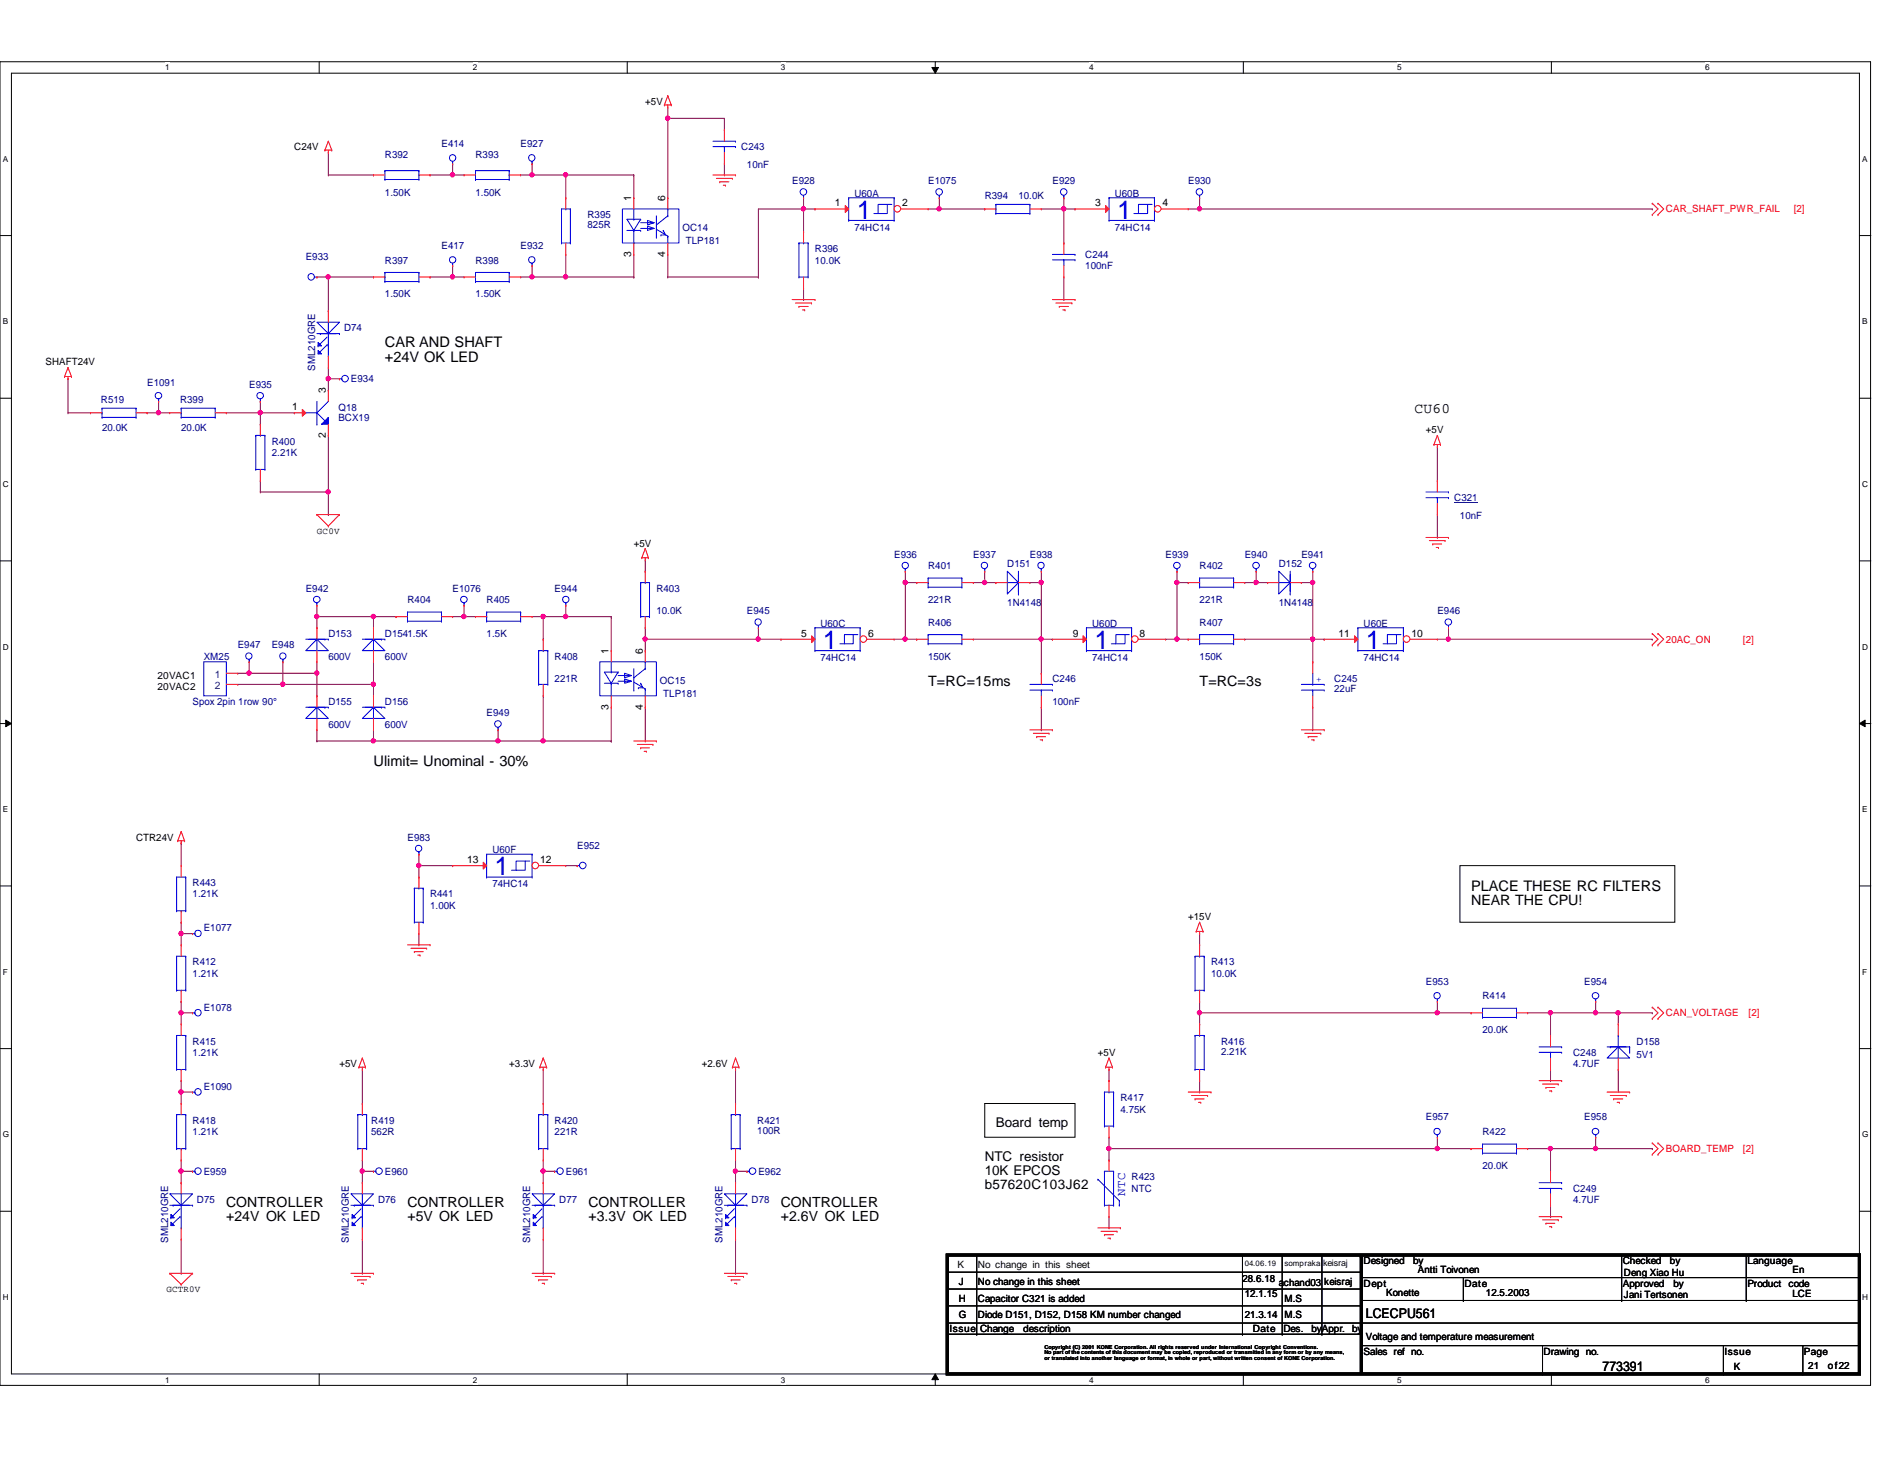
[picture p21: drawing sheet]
<svg xmlns="http://www.w3.org/2000/svg" width="279mm" height="216mm" viewBox="0 0 279 216" stroke-linecap="round" stroke-linejoin="round" font-family="sans-serif">
<defs><g id="words">
<g font-size="3.9" fill="#00f">
<text x="126.9" y="32.4">1</text>
<text x="165.5" y="32.4">1</text>
<text x="121.9" y="96.1">1</text>
<text x="162.1" y="96.1">1</text>
<text x="202.4" y="96.1">1</text>
<text x="73.3" y="129.6">1</text>
</g>
<g font-size="2.2">
<text x="57" y="51.4">CAR AND SHAFT</text>
<text x="57" y="53.6">+24V OK LED</text>
<text x="209.5" y="61.2">CU60</text>
<text x="55.3" y="113.4">Ulimit= Unominal - 30%</text>
<text x="217.9" y="131.9">PLACE THESE RC FILTERS</text>
</g>
<g font-size="2.1">
<text x="137.5" y="101.6">T=RC=15ms</text>
<text x="177.7" y="101.6">T=RC=3s</text>
<text x="217.9" y="134.1">NEAR THE CPU!</text>
<text x="33.5" y="178.7">CONTROLLER</text>
<text x="60.4" y="178.7">CONTROLLER</text>
<text x="87.2" y="178.7">CONTROLLER</text>
<text x="115.7" y="178.7">CONTROLLER</text>
<text x="33.5" y="180.8">+24V OK LED</text>
<text x="60.4" y="180.8">+5V OK LED</text>
<text x="87.2" y="180.8">+3.3V OK LED</text>
<text x="115.7" y="180.8">+2.6V OK LED</text>
</g>
<g font-size="2">
<text x="147.5" y="166.9">Board temp</text>
<text x="145.9" y="171.9">NTC resistor</text>
<text x="145.9" y="174">10K EPCOS</text>
<text x="145.9" y="176.1">b57620C103J62</text>
<text x="202.4" y="195.2">LCECPU561</text>
<text x="237.4" y="202.9">773391</text>
</g>
<text font-size="1.8" fill="#00f" x="166.7" y="177.1" transform="rotate(-90 166.7 177.1)">NTC</text>
<g font-size="1.5">
<text x="95.6" y="15.5">+5V</text>
<text x="43.6" y="22.3">C24V</text>
<text x="93.5" y="29.8" transform="rotate(-90 93.5 29.8)">1</text>
<text x="98.6" y="29.8" transform="rotate(-90 98.6 29.8)">6</text>
<text x="123.7" y="30.6">1</text>
<text x="133.6" y="30.6">2</text>
<text x="162.3" y="30.6">3</text>
<text x="172.2" y="30.6">4</text>
<text x="93.5" y="38" transform="rotate(-90 93.5 38)">3</text>
<text x="98.6" y="38" transform="rotate(-90 98.6 38)">4</text>
<text x="6.7" y="54.1">SHAFT24V</text>
<text x="48.3" y="58.3" transform="rotate(-90 48.3 58.3)">3</text>
<text x="43.3" y="60.7">1</text>
<text x="48.3" y="64.9" transform="rotate(-90 48.3 64.9)">2</text>
<text x="211.2" y="64.2">+5V</text>
<text x="93.9" y="80.9">+5V</text>
<text x="118.7" y="94.3">5</text>
<text x="128.6" y="94.3">6</text>
<text x="158.9" y="94.3">9</text>
<text x="168.8" y="94.3">8</text>
<text x="198.3" y="94.3">11</text>
<text x="209.1" y="94.3">10</text>
<text x="23.3" y="100.5">20VAC1</text>
<text x="90.2" y="96.8" transform="rotate(-90 90.2 96.8)">1</text>
<text x="95.2" y="96.8" transform="rotate(-90 95.2 96.8)">6</text>
<text x="23.3" y="102.2">20VAC2</text>
<text x="90.2" y="105.1" transform="rotate(-90 90.2 105.1)">3</text>
<text x="95.2" y="105.1" transform="rotate(-90 95.2 105.1)">4</text>
<text x="20.2" y="124.5">CTR24V</text>
<text x="69.2" y="127.8">13</text>
<text x="80" y="127.8">12</text>
<text x="176" y="136.2">+15V</text>
<text x="50.3" y="158">+5V</text>
<text x="75.4" y="158">+3.3V</text>
<text x="104" y="158">+2.6V</text>
<text x="162.6" y="156.4">+5V</text>
<text x="141.9" y="187.7">K</text>
<text x="142" y="190.2">J</text>
<text x="144.9" y="190.2">No change in this sheet</text>
<text x="144.9" y="187.7">No change in this sheet</text>
<text x="184.1" y="189.9">28.6.18</text>
<text x="189.4" y="190.4">achand03</text>
<text x="196.2" y="190.2">keisraj</text>
<text x="202" y="187.2">Designed</text>
<text x="202" y="190.5">Dept</text>
<text x="205.4" y="191.9">Konette</text>
<text x="209.3" y="187.2">by</text>
<text x="210.1" y="188.6">Antti Toivonen</text>
<text x="217" y="190.5">Date</text>
<text x="220.1" y="191.9">12.5.2003</text>
<text x="240.4" y="187.2">Checked</text>
<text x="240.4" y="190.5">Approved</text>
<text x="240.6" y="188.9">Deng Xiao Hu</text>
<text x="247.4" y="187.2">by</text>
<text x="247.9" y="190.5">by</text>
<text x="258.9" y="187.2">Language</text>
<text x="258.9" y="190.5">Product</text>
<text x="265" y="190.5">code</text>
<text x="265.6" y="188.6">En</text>
<text x="140.7" y="197.3">Issue</text>
<text x="142" y="195.2">G</text>
<text x="142" y="192.7">H</text>
<text x="144.9" y="192.7">Capacitor C321 is added</text>
<text x="144.9" y="195.2">Diode D151, D152, D158 KM number changed</text>
<text x="145.2" y="197.3">Change</text>
<text x="151.6" y="197.3">description</text>
<text x="184.4" y="195.2">21.3.14</text>
<text x="184.4" y="192.1">12.1.15</text>
<text x="185.6" y="197.3">Date</text>
<text x="190.1" y="197.3">Des.</text>
<text x="190.3" y="195.2">M.S</text>
<text x="190.3" y="192.7">M.S</text>
<text x="194.3" y="197.3">byAppr.</text>
<text x="200.3" y="197.3">by</text>
<text x="240.6" y="192.2">Jani Tertsonen</text>
<text x="265.6" y="192.1">LCE</text>
<text x="202" y="200.6">Sales ref no.</text>
<text x="202.4" y="198.5">Voltage and temperature measurement</text>
<text x="228.7" y="200.6">Drawing no.</text>
<text x="255.5" y="200.6">Issue</text>
<text x="256.8" y="202.8">K</text>
<text x="267.3" y="200.6">Page</text>
<text x="267.9" y="202.6">21</text>
<text x="270.8" y="202.6">of22</text>
</g>
<g font-size="1.5" fill="#000080">
<text x="57" y="23.4">R392</text>
<text x="65.4" y="21.8">E414</text>
<text x="70.4" y="23.4">R393</text>
<text x="77.1" y="21.8">E927</text>
<text x="109.8" y="22.3">C243</text>
<text x="57" y="29">1.50K</text>
<text x="70.4" y="29">1.50K</text>
<text x="110.7" y="24.9">10nF</text>
<text x="117.3" y="27.3">E928</text>
<text x="126.6" y="29.1">U60A</text>
<text x="137.5" y="27.3">E1075</text>
<text x="145.9" y="29.5">R394</text>
<text x="150.9" y="29.5">10.0K</text>
<text x="155.9" y="27.3">E929</text>
<text x="165.1" y="29.1">U60B</text>
<text x="176" y="27.3">E930</text>
<text x="87" y="32.3">R395</text>
<text x="87" y="33.8">825R</text>
<text x="101.1" y="34.2">OC14</text>
<text x="126.6" y="34.2">74HC14</text>
<text x="165.1" y="34.2">74HC14</text>
<text x="45.3" y="38.5">E933</text>
<text x="57" y="39">R397</text>
<text x="65.4" y="36.8">E417</text>
<text x="70.4" y="39">R398</text>
<text x="77.1" y="36.8">E932</text>
<text x="101.6" y="36.2">TLP181</text>
<text x="120.7" y="37.3">R396</text>
<text x="120.7" y="39">10.0K</text>
<text x="160.8" y="38.2">C244</text>
<text x="160.8" y="39.8">100nF</text>
<text x="57" y="44">1.50K</text>
<text x="70.4" y="44">1.50K</text>
<text x="51" y="49.1">D74</text>
<text x="14.9" y="59.6">R519</text>
<text x="21.8" y="57.1">E1091</text>
<text x="26.7" y="59.6">R399</text>
<text x="36.9" y="57.4">E935</text>
<text x="46.7" y="54.9" transform="rotate(-90 46.7 54.9)">SML210GRE</text>
<text x="52" y="56.6">E934</text>
<text x="15.1" y="63.8">20.0K</text>
<text x="26.8" y="63.8">20.0K</text>
<text x="40.3" y="65.8">R400</text>
<text x="50.1" y="60.8">Q18</text>
<text x="50.1" y="62.3">BCX19</text>
<text x="40.3" y="67.5">2.21K</text>
<text x="215.4" y="74.2">C321</text>
<text x="216.3" y="76.9">10nF</text>
<text x="132.5" y="82.6">E936</text>
<text x="144.2" y="82.6">E937</text>
<text x="149.2" y="83.9">D151</text>
<text x="152.6" y="82.6">E938</text>
<text x="172.7" y="82.6">E939</text>
<text x="184.4" y="82.6">E940</text>
<text x="189.4" y="83.9">D152</text>
<text x="192.8" y="82.6">E941</text>
<text x="45.3" y="87.6">E942</text>
<text x="60.4" y="89.3">R404</text>
<text x="67.1" y="87.6">E1076</text>
<text x="72.1" y="89.3">R405</text>
<text x="82.2" y="87.6">E944</text>
<text x="97.2" y="87.6">R403</text>
<text x="137.5" y="84.3">R401</text>
<text x="137.5" y="89.3">221R</text>
<text x="149.2" y="89.8">1N4148</text>
<text x="177.7" y="84.3">R402</text>
<text x="177.7" y="89.3">221R</text>
<text x="189.4" y="89.8">1N4148</text>
<text x="48.6" y="94.3">D153</text>
<text x="57" y="94.3">D1541.5K</text>
<text x="72.1" y="94.3">1.5K</text>
<text x="97.2" y="91">10.0K</text>
<text x="110.7" y="91">E945</text>
<text x="121.5" y="92.8">U60C</text>
<text x="137.5" y="92.7">R406</text>
<text x="161.8" y="92.8">U60D</text>
<text x="177.7" y="92.7">R407</text>
<text x="202" y="92.8">U60E</text>
<text x="212.9" y="91">E946</text>
<text x="30.2" y="97.7">XM25</text>
<text x="35.2" y="96">E947</text>
<text x="40.3" y="96">E948</text>
<text x="48.6" y="97.7">600V</text>
<text x="57" y="97.7">600V</text>
<text x="82.2" y="97.7">R408</text>
<text x="82.2" y="101">221R</text>
<text x="97.7" y="101.2">OC15</text>
<text x="121.5" y="97.9">74HC14</text>
<text x="137.5" y="97.7">150K</text>
<text x="155.9" y="101">C246</text>
<text x="161.8" y="97.9">74HC14</text>
<text x="177.7" y="97.7">150K</text>
<text x="197.7" y="101">C245</text>
<text x="202" y="97.9">74HC14</text>
<text x="28.5" y="104.4">Spox 2pin 1row 90°</text>
<text x="48.6" y="104.4">D155</text>
<text x="48.6" y="107.7">600V</text>
<text x="57" y="104.4">D156</text>
<text x="57" y="107.7">600V</text>
<text x="72.1" y="106.1">E949</text>
<text x="98.3" y="103.2">TLP181</text>
<text x="155.9" y="104.4">100nF</text>
<text x="197.7" y="102.5">22uF</text>
<text x="60.4" y="124.5">E983</text>
<text x="85.5" y="125.7">E952</text>
<text x="28.5" y="131.2">R443</text>
<text x="72.9" y="126.4">U60F</text>
<text x="72.9" y="131.4">74HC14</text>
<text x="28.5" y="132.9">1.21K</text>
<text x="30.2" y="137.9">E1077</text>
<text x="63.7" y="132.9">R441</text>
<text x="63.7" y="134.6">1.00K</text>
<text x="28.5" y="143">R412</text>
<text x="179.4" y="143">R413</text>
<text x="28.5" y="144.6">1.21K</text>
<text x="30.2" y="149.6">E1078</text>
<text x="179.4" y="144.6">10.0K</text>
<text x="211.2" y="145.8">E953</text>
<text x="219.6" y="148">R414</text>
<text x="234.7" y="145.8">E954</text>
<text x="28.5" y="154.7">R415</text>
<text x="180.9" y="154.7">R416</text>
<text x="219.6" y="153">20.0K</text>
<text x="242.4" y="154.7">D158</text>
<text x="28.5" y="156.4">1.21K</text>
<text x="30.2" y="161.4">E1090</text>
<text x="180.9" y="156.2">2.21K</text>
<text x="233" y="156.4">C248</text>
<text x="233" y="158">4.7UF</text>
<text x="242.4" y="156.7">5V1</text>
<text x="28.5" y="166.4">R418</text>
<text x="55" y="166.4">R419</text>
<text x="82.2" y="166.4">R420</text>
<text x="112.2" y="166.4">R421</text>
<text x="112.2" y="167.9">100R</text>
<text x="166" y="163.1">R417</text>
<text x="166" y="164.8">4.75K</text>
<text x="211.2" y="165.9">E957</text>
<text x="234.7" y="165.9">E958</text>
<text x="28.5" y="168.1">1.21K</text>
<text x="30.2" y="173.9">E959</text>
<text x="55" y="168.1">562R</text>
<text x="57" y="173.9">E960</text>
<text x="82.2" y="168.1">221R</text>
<text x="83.8" y="173.9">E961</text>
<text x="112.4" y="173.9">E962</text>
<text x="219.6" y="168.1">R422</text>
<text x="219.6" y="173.1">20.0K</text>
<text x="29.2" y="178.1">D75</text>
<text x="56" y="178.1">D76</text>
<text x="82.8" y="178.1">D77</text>
<text x="111.3" y="178.1">D78</text>
<text x="167.6" y="174.8">R423</text>
<text x="167.6" y="176.5">NTC</text>
<text x="233" y="176.5">C249</text>
<text x="233" y="178.1">4.7UF</text>
<text x="24.9" y="184" transform="rotate(-90 24.9 184)">SML210GRE</text>
<text x="51.7" y="184" transform="rotate(-90 51.7 184)">SML210GRE</text>
<text x="78.5" y="184" transform="rotate(-90 78.5 184)">SML210GRE</text>
<text x="107" y="184" transform="rotate(-90 107 184)">SML210GRE</text>
</g>
<g font-size="1.5" fill="#f00">
<text x="246.8" y="31.5">CAR_SHAFT_PWR_FAIL</text>
<text x="265.7" y="31.5">[2]</text>
<text x="246.8" y="95.2">20AC_ON</text>
<text x="258.2" y="95.2">[2]</text>
<text x="246.8" y="150.5">CAN_VOLTAGE</text>
<text x="259" y="150.5">[2]</text>
<text x="246.8" y="170.6">BOARD_TEMP</text>
<text x="258.2" y="170.6">[2]</text>
</g>
<g font-size="1.5" fill="#004080">
<text x="31.8" y="100.4">1</text>
<text x="31.8" y="102.1">2</text>
</g>
<g font-size="1.4">
<text x="46.9" y="79">GC0V</text>
<text x="24.7" y="191.3">GCTR0V</text>
</g>
<text font-size="1.4" fill="#00f" x="195" y="101">+</text>
<text font-size="1.3" x="196" y="187.5">keisraj</text>
<g font-size="1.2">
<text x="24.5" y="10.4">1</text>
<text x="70.1" y="10.4">2</text>
<text x="115.7" y="10.4">3</text>
<text x="161.3" y="10.4">4</text>
<text x="207" y="10.4">5</text>
<text x="252.6" y="10.4">6</text>
<text x=".4" y="24">A</text>
<text x="275.9" y="24">A</text>
<text x=".4" y="48">B</text>
<text x="275.9" y="48">B</text>
<text x=".4" y="72.1">C</text>
<text x="275.9" y="72.1">C</text>
<text x=".4" y="96.2">D</text>
<text x="275.9" y="96.2">D</text>
<text x=".4" y="120.3">E</text>
<text x="275.9" y="120.3">E</text>
<text x=".4" y="144.3">F</text>
<text x="275.9" y="144.3">F</text>
<text x=".4" y="168.4">G</text>
<text x="275.9" y="168.4">G</text>
<text x="190.3" y="187.5">sompraka</text>
<text x=".4" y="192.5">H</text>
<text x="275.9" y="192.5">H</text>
<text x="24.5" y="204.7">1</text>
<text x="70.1" y="204.7">2</text>
<text x="115.7" y="204.7">3</text>
<text x="161.3" y="204.7">4</text>
<text x="207" y="204.7">5</text>
<text x="252.6" y="204.7">6</text>
</g>
<text font-size="1.1" x="184.4" y="187.5">04.06.19</text>
<g font-size=".8">
<text x="154.7" y="199.7">Copyright (C) 2001 KONE Corporation. All rights reserved under International Copyright Conventions.</text>
<text x="154.7" y="200.5">No part of the contents of this document may be copied, reproduced or transmitted in any form or by any means,</text>
<text x="154.7" y="201.4">or translated into another language or format, in whole or part, without written consent of KONE Corporation.</text>
</g>
</g></defs>
<path d="M0 9.1h277.1v196h-277.1zM1.7 10.8h273.8v192.7h-273.8z" fill="none" stroke="#000" stroke-width=".15"/>
<g fill="#fff">
<path d="M24.5 9.3h.6v1.4h-.6z"/>
<path d="M24.5 203.6h.6v1.4h-.6z"/>
</g>
<path d="M47.3 9.1v1.7M47.3 203.5v1.6" fill="none" stroke="#000" stroke-width=".15"/>
<g fill="#fff">
<path d="M70.1 9.3h.6v1.4h-.6z"/>
<path d="M70.1 203.6h.6v1.4h-.6z"/>
</g>
<path d="M92.9 9.1v1.7M92.9 203.5v1.6" fill="none" stroke="#000" stroke-width=".15"/>
<g fill="#fff">
<path d="M115.7 9.3h.6v1.4h-.6z"/>
<path d="M115.7 203.6h.6v1.4h-.6z"/>
</g>
<path d="M138 10h1l-.4 .8zM138.6 9.1v1.7M138.6 203.5l.4 .8h-1zM138.6 203.5v1.6" fill="none" stroke="#000" stroke-width=".15"/>
<path d="M138 10h1l-.4 .8zM138.6 203.5l.4 .8h-1z" fill="#000"/>
<g fill="#fff">
<path d="M161.3 9.3h.7v1.4h-.7z"/>
<path d="M161.3 203.6h.7v1.4h-.7z"/>
</g>
<path d="M184.2 9.1v1.7M184.2 203.5v1.6" fill="none" stroke="#000" stroke-width=".15"/>
<g fill="#fff">
<path d="M207 9.3h.6v1.4h-.6z"/>
<path d="M207 203.6h.6v1.4h-.6z"/>
</g>
<path d="M229.8 9.1v1.7M229.8 203.5v1.6" fill="none" stroke="#000" stroke-width=".15"/>
<g fill="#fff">
<path d="M252.6 9.3h.6v1.4h-.6z"/>
<path d="M252.6 203.6h.6v1.4h-.6z"/>
<path d="M.4 22.9h.8v1.3h-.8z"/>
<path d="M275.9 22.9h.7v1.3h-.7z"/>
<path d="M.4 46.9h.8v1.4h-.8z"/>
<path d="M275.9 46.9h.7v1.4h-.7z"/>
</g>
<path d="M0 34.9h1.7M275.5 34.9h1.7" fill="none" stroke="#000" stroke-width=".15"/>
<g fill="#fff">
<path d="M.4 71h.9v1.3h-.9z"/>
<path d="M275.9 71h.8v1.3h-.8z"/>
</g>
<path d="M0 59h1.7M275.5 59h1.7" fill="none" stroke="#000" stroke-width=".15"/>
<g fill="#fff">
<path d="M.4 95.1h.9v1.3h-.9z"/>
<path d="M275.9 95.1h.8v1.3h-.8z"/>
</g>
<path d="M0 83.1h1.7M275.5 83.1h1.7" fill="none" stroke="#000" stroke-width=".15"/>
<g fill="#fff">
<path d="M.4 119.2h.8v1.3h-.8z"/>
<path d="M275.9 119.2h.7v1.3h-.7z"/>
</g>
<path d="M0 107.1h1.7M.8 106.6l.9 .5-.9 .5zM275.5 107.1l.8-.5v1zM275.5 107.1h1.7" fill="none" stroke="#000" stroke-width=".15"/>
<path d="M.8 106.6l.9 .5-.9 .5zM275.5 107.1l.8-.5v1z" fill="#000"/>
<g fill="#fff">
<path d="M.4 143.2h.7v1.4h-.7z"/>
<path d="M275.9 143.2h.7v1.4h-.7z"/>
</g>
<path d="M0 131.2h1.7M275.5 131.2h1.7" fill="none" stroke="#000" stroke-width=".15"/>
<g fill="#fff">
<path d="M.4 167.3h.9v1.4h-.9z"/>
<path d="M275.9 167.3h.9v1.4h-.9z"/>
</g>
<path d="M0 155.3h1.7M275.5 155.3h1.7" fill="none" stroke="#000" stroke-width=".15"/>
<g fill="#fff">
<path d="M.4 191.4h.9v1.3h-.9z"/>
<path d="M275.9 191.4h.8v1.3h-.8z"/>
</g>
<path d="M216.3 128.2h31.8v8.4h-31.8zM0 179.4h1.7M145.9 163.4h13.4v5h-13.4zM275.5 179.4h1.7" fill="none" stroke="#000" stroke-width=".15"/>
<path d="M48.6 25.9h.1M48.6 22.6v3.3M38.6 59.4v1.7M38.6 61.1h.1" fill="none" stroke="#800040" stroke-width=".15"/>
<circle cx="38.5" cy="61.1" r=".32" fill="#f0f"/>
<circle cx="38.5" cy="61.1" r=".32" fill="none" stroke="#f0f" stroke-width=".15"/>
<path d="M48.6 46.1h.1M48.6 56.1h.1M48.6 41v5.1M48.6 54.4v1.7M48.6 56.1h1.7M50.3 56.1h.1M38.6 72.9h.1M38.6 62.8h.1M38.6 61.1v1.7M38.6 71.2v1.7M48.6 76.2h.1M48.6 72.9v3.3" fill="none" stroke="#800040" stroke-width=".15"/>
<circle cx="48.6" cy="56.1" r=".32" fill="#f0f"/>
<circle cx="48.6" cy="56.1" r=".32" fill="none" stroke="#f0f" stroke-width=".15"/>
<path d="M48.6 57.8h.1M48.6 56.1v1.7M33.5 61.1h10.1M38.6 61.1h.1M38.6 72.9h10M43.6 61.1h.1M48.6 72.9h.1M48.6 64.5v8.4" fill="none" stroke="#800040" stroke-width=".15"/>
<circle cx="48.6" cy="72.8" r=".32" fill="#f0f"/>
<circle cx="48.6" cy="72.8" r=".32" fill="none" stroke="#f0f" stroke-width=".15"/>
<path d="M67.1 25.9h.1M67.1 25.9h1.6M77.1 25.9h1.7M78.8 25.9h.1M10.1 56.1h.1M10.1 56.1v5M77.1 41h1.7M78.8 41h.1" fill="none" stroke="#800040" stroke-width=".15"/>
<circle cx="67" cy="25.9" r=".32" fill="#f0f"/>
<circle cx="67" cy="25.9" r=".32" fill="none" stroke="#f0f" stroke-width=".15"/>
<path d="M78.8 25.9h.1M78.8 24.3v1.6M78.8 25.9h5M83.8 25.9h.1" fill="none" stroke="#800040" stroke-width=".15"/>
<circle cx="78.8" cy="25.9" r=".32" fill="#f0f"/>
<circle cx="78.8" cy="25.9" r=".32" fill="none" stroke="#f0f" stroke-width=".15"/>
<path d="M78.8 39.3v1.7M78.8 41h.1" fill="none" stroke="#800040" stroke-width=".15"/>
<circle cx="78.8" cy="41" r=".32" fill="#f0f"/>
<circle cx="78.8" cy="41" r=".32" fill="none" stroke="#f0f" stroke-width=".15"/>
<path d="M83.8 25.9h10.1M93.9 25.9h.1" fill="none" stroke="#800040" stroke-width=".15"/>
<circle cx="83.8" cy="25.9" r=".32" fill="#f0f"/>
<circle cx="83.8" cy="25.9" r=".32" fill="none" stroke="#f0f" stroke-width=".15"/>
<path d="M83.8 37.7v3.3M93.9 37.7v3.3M67.1 41h.1M67.1 41h1.6M78.8 41h15.1M83.8 41h.1M93.9 41h.1" fill="none" stroke="#800040" stroke-width=".15"/>
<circle cx="83.8" cy="41" r=".32" fill="#f0f"/>
<circle cx="83.8" cy="41" r=".32" fill="none" stroke="#f0f" stroke-width=".15"/>
<path d="M83.8 29.3h.1M83.8 25.9v3.4M93.9 29.3h.1M93.9 25.9v3.4M48.6 41h6.7M55.3 41h.1" fill="none" stroke="#800040" stroke-width=".15"/>
<circle cx="48.6" cy="41" r=".32" fill="#f0f"/>
<circle cx="48.6" cy="41" r=".32" fill="none" stroke="#f0f" stroke-width=".15"/>
<path d="M98.9 17.5h8.4M107.3 17.5h.1M48.6 25.9h6.7M55.3 25.9h.1" fill="none" stroke="#800040" stroke-width=".15"/>
<circle cx="98.9" cy="17.5" r=".32" fill="#f0f"/>
<circle cx="98.9" cy="17.5" r=".32" fill="none" stroke="#f0f" stroke-width=".15"/>
<g fill="none" stroke="#800040" stroke-width=".15">
<path d="M98.9 17.5h.1M98.9 15.9v13.4M107.3 19.2h.1M107.3 17.5v1.7M98.9 29.3h.1M98.9 37.7v3.3M107.3 25.9h.1M107.3 24.3v1.6M119 34.3h.1M119 30.9h.1M119 29.3v5M120.7 30.9h.1"/>
<path d="M120.7 30.9h-8.3v10.1M98.9 41h.1M98.9 41h13.5M112.4 41h.1M119 44.4h.1M119 42.7v1.7"/>
</g>
<circle cx="119" cy="30.9" r=".32" fill="#f0f"/>
<circle cx="119" cy="30.9" r=".32" fill="none" stroke="#f0f" stroke-width=".15"/>
<path d="M154.3 30.9h3.3M157.6 30.9h.1M157.6 36h.1M157.6 30.9v5.1" fill="none" stroke="#800040" stroke-width=".15"/>
<circle cx="157.6" cy="30.9" r=".32" fill="#f0f"/>
<circle cx="157.6" cy="30.9" r=".32" fill="none" stroke="#f0f" stroke-width=".15"/>
<path d="M137.5 30.9h1.6M139.1 30.9h.1M157.6 30.9h1.7M159.3 30.9h.1M176 30.9h68.8M177.7 30.9h.1M177.7 29.3v1.6M244.8 30.9h.1M157.6 44.4h.1M157.6 41v3.4" fill="none" stroke="#800040" stroke-width=".15"/>
<circle cx="177.7" cy="30.9" r=".32" fill="#f0f"/>
<circle cx="177.7" cy="30.9" r=".32" fill="none" stroke="#f0f" stroke-width=".15"/>
<path d="M157.6 30.9h.1M157.6 29.3v1.6M46.9 41h1.7M48.6 41h.1M35.2 99.7h1.7M36.9 99.7h.1M46.9 109.7h.1M46.9 108.1v1.6" fill="none" stroke="#800040" stroke-width=".15"/>
<circle cx="36.9" cy="99.7" r=".32" fill="#f0f"/>
<circle cx="36.9" cy="99.7" r=".32" fill="none" stroke="#f0f" stroke-width=".15"/>
<path d="M67.1 91.3h1.6M68.7 91.3h.1M83.8 91.3h6.8M90.6 91.3h.1" fill="none" stroke="#800040" stroke-width=".15"/>
<circle cx="83.8" cy="91.3" r=".32" fill="#f0f"/>
<circle cx="83.8" cy="91.3" r=".32" fill="none" stroke="#f0f" stroke-width=".15"/>
<g fill="none" stroke="#800040" stroke-width=".15">
<path d="M41.9 98v3.3M46.9 93h.1M46.9 91.3v1.7M55.3 93h.1M55.3 91.3v1.7M78.8 91.3h5M80.5 91.3h.1M80.5 94.7h.1M80.5 91.3v3.4M83.8 91.3h.1M95.6 94.7h.1M95.6 93v1.7"/>
<path d="M41.9 101.3h.1M55.3 103h.1M55.3 101.3v1.7M73.8 109.7h6.7M80.5 109.7h.1M90.6 109.7h.1M90.6 104.7v5"/>
</g>
<circle cx="80.5" cy="91.3" r=".32" fill="#f0f"/>
<circle cx="80.5" cy="91.3" r=".32" fill="none" stroke="#f0f" stroke-width=".15"/>
<g fill="none" stroke="#800040" stroke-width=".15">
<path d="M36.9 99.7h10M46.9 99.7h.1M46.9 98v1.7M46.9 91.3h11.8M55.3 91.3h.1M55.3 98v3.3M58.7 91.3h.1M83.8 91.3h.1M83.8 89.6v1.7M90.6 96.4h.1M90.6 91.3v5.1M112.4 94.7h.1"/>
<path d="M112.4 93v1.7M55.3 101.3h.1"/>
</g>
<circle cx="46.9" cy="91.3" r=".32" fill="#f0f"/>
<circle cx="46.9" cy="91.3" r=".32" fill="none" stroke="#f0f" stroke-width=".15"/>
<circle cx="55.3" cy="91.3" r=".32" fill="#f0f"/>
<circle cx="55.3" cy="91.3" r=".32" fill="none" stroke="#f0f" stroke-width=".15"/>
<path d="M73.8 109.7h.1M73.8 108.1v1.6" fill="none" stroke="#800040" stroke-width=".15"/>
<circle cx="73.8" cy="109.7" r=".32" fill="#f0f"/>
<circle cx="73.8" cy="109.7" r=".32" fill="none" stroke="#f0f" stroke-width=".15"/>
<path d="M41.9 101.3h13.4M55.3 101.3h.1M80.5 109.7h10.1M90.6 109.7h.1M95.6 109.7h.1M95.6 104.7v5" fill="none" stroke="#800040" stroke-width=".15"/>
<circle cx="55.3" cy="101.3" r=".32" fill="#f0f"/>
<circle cx="55.3" cy="101.3" r=".32" fill="none" stroke="#f0f" stroke-width=".15"/>
<path d="M35.2 101.3h6.7M41.9 101.3h.1" fill="none" stroke="#800040" stroke-width=".15"/>
<circle cx="41.9" cy="101.3" r=".32" fill="#f0f"/>
<circle cx="41.9" cy="101.3" r=".32" fill="none" stroke="#f0f" stroke-width=".15"/>
<path d="M80.5 109.7h.1M80.5 103v6.7" fill="none" stroke="#800040" stroke-width=".15"/>
<circle cx="80.5" cy="109.7" r=".32" fill="#f0f"/>
<circle cx="80.5" cy="109.7" r=".32" fill="none" stroke="#f0f" stroke-width=".15"/>
<path d="M46.9 91.3h.1M46.9 89.6v1.7M46.9 99.7v3.3M112.4 94.7h3.3M115.7 94.7h.1M46.9 103h.1M55.3 109.7h18.5M73.8 109.7h.1" fill="none" stroke="#800040" stroke-width=".15"/>
<circle cx="46.9" cy="99.7" r=".32" fill="#f0f"/>
<circle cx="46.9" cy="99.7" r=".32" fill="none" stroke="#f0f" stroke-width=".15"/>
<path d="M55.3 109.7h.1M55.3 108.1v1.6" fill="none" stroke="#800040" stroke-width=".15"/>
<circle cx="55.3" cy="109.7" r=".32" fill="#f0f"/>
<circle cx="55.3" cy="109.7" r=".32" fill="none" stroke="#f0f" stroke-width=".15"/>
<path d="M36.9 99.7h.1M36.9 98v1.7M145.9 86.3h.1M145.9 84.6v1.7M46.9 109.7h8.4M55.3 109.7h.1" fill="none" stroke="#800040" stroke-width=".15"/>
<circle cx="145.9" cy="86.2" r=".32" fill="#f0f"/>
<circle cx="145.9" cy="86.2" r=".32" fill="none" stroke="#f0f" stroke-width=".15"/>
<path d="M194.5 94.7h.1M194.5 86.3v8.4" fill="none" stroke="#800040" stroke-width=".15"/>
<circle cx="194.5" cy="86.2" r=".32" fill="#f0f"/>
<circle cx="194.5" cy="86.2" r=".32" fill="none" stroke="#f0f" stroke-width=".15"/>
<path d="M144.2 94.7h10.1M154.3 94.7h.1M186.1 86.3h.1M186.1 84.6v1.7" fill="none" stroke="#800040" stroke-width=".15"/>
<circle cx="186.1" cy="86.2" r=".32" fill="#f0f"/>
<circle cx="186.1" cy="86.2" r=".32" fill="none" stroke="#f0f" stroke-width=".15"/>
<g fill="none" stroke="#800040" stroke-width=".15">
<path d="M134.1 86.3h.1M134.1 94.7h.1M134.1 94.7h1.7M134.1 84.6v10.1M135.8 94.7h.1M144.2 86.3h3.3M145.9 86.3h.1M147.5 86.3h.1M154.3 86.3h.1M154.3 94.7h1.6M154.3 84.6v1.7M155.9 94.7h.1"/>
<path d="M172.7 94.7h1.7M174.4 94.7h.1M184.4 86.3h1.7M186.1 86.3h.1M194.5 86.3h.1M194.5 94.7h1.7M194.5 84.6v1.7M196.2 94.7h.1"/>
</g>
<circle cx="154.2" cy="86.2" r=".32" fill="#f0f"/>
<circle cx="154.2" cy="86.2" r=".32" fill="none" stroke="#f0f" stroke-width=".15"/>
<path d="M152.6 86.3h1.7M154.3 86.3h.1M174.4 94.7h1.6M176 94.7h.1M194.5 98h.1M194.5 94.7v3.3" fill="none" stroke="#800040" stroke-width=".15"/>
<circle cx="174.3" cy="94.6" r=".32" fill="#f0f"/>
<circle cx="174.3" cy="94.6" r=".32" fill="none" stroke="#f0f" stroke-width=".15"/>
<path d="M154.3 99.7h.1M154.3 94.7v5M186.1 86.3h1.7M187.8 86.3h.1" fill="none" stroke="#800040" stroke-width=".15"/>
<circle cx="154.2" cy="94.6" r=".32" fill="#f0f"/>
<circle cx="154.2" cy="94.6" r=".32" fill="none" stroke="#f0f" stroke-width=".15"/>
<path d="M132.5 94.7h1.6M134.1 94.7h.1M174.4 94.7h.1M174.4 86.3h.1M174.4 84.6v10.1" fill="none" stroke="#800040" stroke-width=".15"/>
<circle cx="134.1" cy="94.6" r=".32" fill="#f0f"/>
<circle cx="134.1" cy="94.6" r=".32" fill="none" stroke="#f0f" stroke-width=".15"/>
<path d="M184.4 94.7h10.1M194.5 94.7h.1" fill="none" stroke="#800040" stroke-width=".15"/>
<circle cx="194.5" cy="94.6" r=".32" fill="#f0f"/>
<circle cx="194.5" cy="94.6" r=".32" fill="none" stroke="#f0f" stroke-width=".15"/>
<path d="M154.3 94.7h.1M154.3 86.3v8.4M174.4 86.3h1.6M176 86.3h.1M192.8 86.3h1.7M194.5 86.3h.1M154.3 108.1h.1M154.3 104.7v3.4" fill="none" stroke="#800040" stroke-width=".15"/>
<circle cx="174.3" cy="86.2" r=".32" fill="#f0f"/>
<circle cx="174.3" cy="86.2" r=".32" fill="none" stroke="#f0f" stroke-width=".15"/>
<path d="M134.1 86.3h1.7M135.8 86.3h.1" fill="none" stroke="#800040" stroke-width=".15"/>
<circle cx="134.1" cy="86.2" r=".32" fill="#f0f"/>
<circle cx="134.1" cy="86.2" r=".32" fill="none" stroke="#f0f" stroke-width=".15"/>
<path d="M212.9 94.7h31.9M214.6 94.7h.1M244.8 94.7h.1M194.5 108.1h.1M194.5 104.7v3.4" fill="none" stroke="#800040" stroke-width=".15"/>
<circle cx="214.6" cy="94.6" r=".32" fill="#f0f"/>
<circle cx="214.6" cy="94.6" r=".32" fill="none" stroke="#f0f" stroke-width=".15"/>
<path d="M95.6 94.7h16.8M112.4 94.7h.1M214.6 94.7h.1M214.6 93v1.7" fill="none" stroke="#800040" stroke-width=".15"/>
<circle cx="95.6" cy="94.6" r=".32" fill="#f0f"/>
<circle cx="95.6" cy="94.6" r=".32" fill="none" stroke="#f0f" stroke-width=".15"/>
<circle cx="112.3" cy="94.6" r=".32" fill="#f0f"/>
<circle cx="112.3" cy="94.6" r=".32" fill="none" stroke="#f0f" stroke-width=".15"/>
<g fill="none" stroke="#800040" stroke-width=".15">
<path d="M95.6 84.6h.1M95.6 96.4h.1M95.6 82.9v1.7M95.6 94.7v1.7M26.8 150h.1M26.8 150v1.6M26.8 161.7h.1M26.8 161.7v1.7M53.7 175.1h.1M55.3 173.4h.1M55.3 173.4h-1.6v1.7M80.5 173.4h1.7"/>
<path d="M82.2 173.4h.1"/>
</g>
<circle cx="53.7" cy="173.4" r=".32" fill="#f0f"/>
<circle cx="53.7" cy="173.4" r=".32" fill="none" stroke="#f0f" stroke-width=".15"/>
<g fill="none" stroke="#800040" stroke-width=".15">
<path d="M53.7 158.4v5M26.8 173.4h.1M26.8 175.1h.1M26.8 171.8v3.3M53.7 163.4h.1M53.7 173.4h.1M53.7 171.8v1.6M80.5 173.4h.1M80.5 171.8v1.6M26.8 188.6h.1M26.8 183.5v5.1M53.7 188.6h.1"/>
<path d="M53.7 183.5v5.1"/>
</g>
<circle cx="26.8" cy="173.4" r=".32" fill="#f0f"/>
<circle cx="26.8" cy="173.4" r=".32" fill="none" stroke="#f0f" stroke-width=".15"/>
<path d="M80.5 158.4v5M26.8 173.4h1.7M28.5 173.4h.1M80.5 163.4h.1M80.5 175.1h.1M80.5 173.4v1.7M80.5 188.6h.1M80.5 183.5v5.1" fill="none" stroke="#800040" stroke-width=".15"/>
<circle cx="80.5" cy="173.4" r=".32" fill="#f0f"/>
<circle cx="80.5" cy="173.4" r=".32" fill="none" stroke="#f0f" stroke-width=".15"/>
<path d="M109 173.4h.1M109 175.1h.1M109 171.8v3.3M109 173.4h1.7M110.7 173.4h.1" fill="none" stroke="#800040" stroke-width=".15"/>
<circle cx="108.9" cy="173.4" r=".32" fill="#f0f"/>
<circle cx="108.9" cy="173.4" r=".32" fill="none" stroke="#f0f" stroke-width=".15"/>
<g fill="none" stroke="#800040" stroke-width=".15">
<path d="M62.1 129.9h.1M67.1 128.2h.1M67.1 128.2h-5v1.7M83.8 128.2h1.7M85.5 128.2h.1M109 158.4v5M164.3 158.4v1.6M177.7 150h35.2M212.9 150h.1M229.7 153.3h.1M229.7 150v3.3M229.7 158.4v1.6"/>
<path d="M109 163.4h.1M164.3 160h.1M164.3 171.8h.1M164.3 170.1v1.7M229.7 160h.1M229.7 178.5v1.7M109 188.6h.1M109 183.5v5.1M164.3 181.8h.1M164.3 180.2v1.6M229.7 180.2h.1"/>
</g>
<circle cx="177.7" cy="150" r=".32" fill="#f0f"/>
<circle cx="177.7" cy="150" r=".32" fill="none" stroke="#f0f" stroke-width=".15"/>
<circle cx="212.9" cy="150" r=".32" fill="#f0f"/>
<circle cx="212.9" cy="150" r=".32" fill="none" stroke="#f0f" stroke-width=".15"/>
<path d="M229.7 150h6.7M236.4 150h.1M177.7 161.7h.1M177.7 160v1.7" fill="none" stroke="#800040" stroke-width=".15"/>
<circle cx="236.4" cy="150" r=".32" fill="#f0f"/>
<circle cx="236.4" cy="150" r=".32" fill="none" stroke="#f0f" stroke-width=".15"/>
<g fill="none" stroke="#800040" stroke-width=".15">
<path d="M177.7 139.9h.1M177.7 138.3v1.6M177.7 151.6h.1M177.7 150h.1M177.7 148.3v3.3M212.9 150h.1M212.9 148.3v1.7M212.9 150h5M217.9 150h.1M226.3 150h3.4M229.7 150h.1M236.4 150h.1"/>
<path d="M236.4 148.3v1.7M236.4 150h3.3M239.7 150h.1M212.9 170.1h.1M212.9 168.4v1.7M236.4 170.1h.1M236.4 168.4v1.7"/>
</g>
<circle cx="229.7" cy="150" r=".32" fill="#f0f"/>
<circle cx="229.7" cy="150" r=".32" fill="none" stroke="#f0f" stroke-width=".15"/>
<path d="M239.7 158.4h.1M239.7 150h.1M239.7 150v1.6M239.7 158.4v3.3M239.7 150h5.1M244.8 150h.1" fill="none" stroke="#800040" stroke-width=".15"/>
<circle cx="239.7" cy="150" r=".32" fill="#f0f"/>
<circle cx="239.7" cy="150" r=".32" fill="none" stroke="#f0f" stroke-width=".15"/>
<path d="M62.1 139.9h.1M62.1 128.2h.1M62.1 126.5v1.7M62.1 138.3v1.6" fill="none" stroke="#800040" stroke-width=".15"/>
<circle cx="62" cy="128.2" r=".32" fill="#f0f"/>
<circle cx="62" cy="128.2" r=".32" fill="none" stroke="#f0f" stroke-width=".15"/>
<path d="M164.3 170.1h.1M164.3 168.4v1.7M229.7 170.1h15.1M236.4 170.1h.1M244.8 170.1h.1" fill="none" stroke="#800040" stroke-width=".15"/>
<circle cx="236.4" cy="170.1" r=".32" fill="#f0f"/>
<circle cx="236.4" cy="170.1" r=".32" fill="none" stroke="#f0f" stroke-width=".15"/>
<path d="M164.3 170.1h53.6M212.9 170.1h.1M217.9 170.1h.1M229.7 173.4h.1M229.7 170.1v3.3" fill="none" stroke="#800040" stroke-width=".15"/>
<circle cx="164.3" cy="170.1" r=".32" fill="#f0f"/>
<circle cx="164.3" cy="170.1" r=".32" fill="none" stroke="#f0f" stroke-width=".15"/>
<circle cx="212.9" cy="170.1" r=".32" fill="#f0f"/>
<circle cx="212.9" cy="170.1" r=".32" fill="none" stroke="#f0f" stroke-width=".15"/>
<path d="M226.3 170.1h3.4M229.7 170.1h.1" fill="none" stroke="#800040" stroke-width=".15"/>
<circle cx="229.7" cy="170.1" r=".32" fill="#f0f"/>
<circle cx="229.7" cy="170.1" r=".32" fill="none" stroke="#f0f" stroke-width=".15"/>
<path d="M139.1 30.9h.1M139.1 29.3v1.6M139.1 30.9h6.8M145.9 30.9h.1" fill="none" stroke="#800040" stroke-width=".15"/>
<circle cx="139.1" cy="30.9" r=".32" fill="#f0f"/>
<circle cx="139.1" cy="30.9" r=".32" fill="none" stroke="#f0f" stroke-width=".15"/>
<path d="M10.1 61.1h.1M10.1 61.1h3.3M23.5 61.1h.1M23.5 61.1h1.6M68.7 91.3h.1M68.7 89.6v1.7M26.8 138.3h.1M26.8 124.8h.1M26.8 124.8v3.4M26.8 138.3v1.6" fill="none" stroke="#800040" stroke-width=".15"/>
<circle cx="68.7" cy="91.3" r=".32" fill="#f0f"/>
<circle cx="68.7" cy="91.3" r=".32" fill="none" stroke="#f0f" stroke-width=".15"/>
<path d="M68.7 91.3h1.7M70.4 91.3h.1M26.8 138.3h.1M26.8 138.3h1.7" fill="none" stroke="#800040" stroke-width=".15"/>
<circle cx="26.8" cy="138.2" r=".32" fill="#f0f"/>
<circle cx="26.8" cy="138.2" r=".32" fill="none" stroke="#f0f" stroke-width=".15"/>
<path d="M26.8 150h.1M26.8 150h1.7M26.8 161.7h.1M26.8 160h.1M26.8 161.7h1.7M26.8 160v1.7" fill="none" stroke="#800040" stroke-width=".15"/>
<circle cx="26.8" cy="161.7" r=".32" fill="#f0f"/>
<circle cx="26.8" cy="161.7" r=".32" fill="none" stroke="#f0f" stroke-width=".15"/>
<path d="M26.8 148.3h.1M26.8 148.3v1.7" fill="none" stroke="#800040" stroke-width=".15"/>
<circle cx="26.8" cy="150" r=".32" fill="#f0f"/>
<circle cx="26.8" cy="150" r=".32" fill="none" stroke="#f0f" stroke-width=".15"/>
<path d="M23.5 59.4h.1M23.5 59.4v1.7M26.8 136.6h.1M26.8 136.6v1.7" fill="none" stroke="#800040" stroke-width=".15"/>
<circle cx="23.5" cy="61.1" r=".32" fill="#f0f"/>
<circle cx="23.5" cy="61.1" r=".32" fill="none" stroke="#f0f" stroke-width=".15"/>
<path d="M63.7 25.9h.1M63.7 25.9h3.4M67.1 25.9h.1M67.1 24.3v1.6M67.1 39.3v1.7M67.1 41h.1M21.8 61.1h.1M21.8 61.1h1.7" fill="none" stroke="#800040" stroke-width=".15"/>
<circle cx="67" cy="41" r=".32" fill="#f0f"/>
<circle cx="67" cy="41" r=".32" fill="none" stroke="#f0f" stroke-width=".15"/>
<path d="M63.7 41h.1M63.7 41h3.4M212.9 71.2h.1M212.9 79.6h.1M212.9 66.2v5M212.9 76.2v3.4" fill="none" stroke="#800040" stroke-width=".15"/>
<g fill="none" stroke="#f00" stroke-width=".15">
<path d="M98.4 15.5h.1M98.4 15.5h1M98.9 15.9h.1M98.9 14.2h.1M98.9 15.5v.4M98.9 14.2l-.5 1.3M98.9 14.2l.5 1.3M99.4 15.5h.1M48.1 22.2h.1M48.1 22.2h1M48.6 22.6h.1M48.6 20.9h.1"/>
<path d="M48.6 22.2v.4M48.6 20.9l-.5 1.3M48.6 20.9l.5 1.3M49.1 22.2h.1M105.6 25.9h3.4M106.1 26.4h2.4M106.6 26.9h.1M106.6 26.9h1.4M107.1 27.4h.4M107.5 27.4h.1M108.5 26.4h.1M109 25.9h.1"/>
<path d="M244.8 31.8h.1M244.8 30.1h.1M244.8 30.1l.8 .8-.8 .9M245.6 31.8h.1M245.6 30.1h.1M245.6 30.1l.9 .8-.9 .9M9.6 55.8h.1M9.6 55.8h1M10.1 56.1h.1M10.1 54.4h.1M10.1 55.8v.3M10.1 54.4l-.5 1.4"/>
<path d="M10.1 54.4l.5 1.4M10.6 55.8h.1M55.3 41h.1M55.3 41h1.7M62.1 41h1.6M63.7 41h.1M117.3 44.4h3.4M117.9 44.9h2.3M118.4 45.4h.1M118.4 45.4h1.3M118.9 45.9h.3M119.2 45.9h.1"/>
<path d="M120.2 44.9h.1M120.7 44.4h.1M155.9 44.4h3.4M156.4 44.9h2.4M156.9 45.4h.1M156.9 45.4h1.4M157.4 45.9h.4M157.8 45.9h.1M158.8 44.9h.1M159.3 44.4h.1M46.9 76.2h.1M46.9 76.2h3.4"/>
<path d="M46.9 76.2l1.7 1.7M48.6 77.9h.1M50.3 76.2h.1M50.3 76.2l-1.7 1.7M211.2 79.6h3.4M212.4 65.8h.1M212.4 65.8h1M212.9 66.2h.1M212.9 64.5h.1M212.9 65.8v.4M212.9 64.5l-.5 1.3M212.9 64.5l.5 1.3"/>
<path d="M213.4 65.8h.1M214.6 79.6h.1M80.5 94.7h.1M80.5 94.7v1.7M95.1 82.6h.1M95.1 82.6h1M95.6 82.9h.1M95.6 81.2h.1M95.6 82.6v.3M95.6 81.2l-.5 1.4M95.6 81.2l.5 1.4M96.1 82.6h.1"/>
<path d="M211.8 80.1h2.3M212.3 80.6h.1M212.3 80.6h1.3M212.8 81.1h.3M213.1 81.1h.1M214.1 80.1h.1M244.8 95.5h.1M244.8 93.8h.1M244.8 93.8l.8 .9-.8 .8M245.6 95.5h.1M245.6 93.8h.1M245.6 93.8l.9 .9-.9 .8"/>
<path d="M80.5 103h.1M80.5 101.3v1.7M93.9 109.7h3.3M94.4 110.2h2.3M94.9 110.7h.1M94.9 110.7h1.3M95.4 111.3h.4M95.8 111.3h.1M96.7 110.2h.1M97.2 109.7h.1M152.6 108.1h3.3M153.1 108.6h2.3"/>
<path d="M153.6 109.1h.1M153.6 109.1h1.3M154.1 109.6h.3M154.4 109.6h.1M155.4 108.6h.1M155.9 108.1h.1M192.8 108.1h3.4M193.3 108.6h2.4M193.8 109.1h.1M193.8 109.1h1.4M194.3 109.6h.3M194.6 109.6h.1"/>
<path d="M195.7 108.6h.1M196.2 108.1h.1M26.3 124.5h.1M26.3 124.5h1M26.8 124.8h.1M26.8 123.1h.1M26.8 124.5v.3M26.8 123.1l-.5 1.4M26.8 123.1l.5 1.4M27.3 124.5h.1M28.5 138.3h.1M60.4 139.9h3.3"/>
<path d="M63.7 139.9h.1M177.2 137.9h.1M177.2 137.9h1M177.7 138.3h.1M177.7 136.6h.1M177.7 137.9v.4M177.7 136.6l-.5 1.3M177.7 136.6l.5 1.3M178.2 137.9h.1M53.2 158h.1M53.2 158h.9M53.7 158.4h.1"/>
<path d="M53.7 156.7h.1M53.7 158v.4M53.7 156.7l-.5 1.3M53.7 156.7l.4 1.3M54.1 158h.1M60.9 140.4h2.3M61.4 140.9h.1M61.4 140.9h1.3M61.9 141.4h.3M62.2 141.4h.1M63.2 140.4h.1M80 158h.1"/>
<path d="M80 158h1M80.5 158.4h.1M80.5 156.7h.1M80.5 158v.4M80.5 156.7l-.5 1.3M80.5 156.7l.5 1.3M81 158h.1M108.5 158h.1M108.5 158h1M109 158.4h.1M109 156.7h.1M109 158v.4"/>
<path d="M109 156.7l-.5 1.3M109 156.7l.5 1.3M109.5 158h.1M163.8 158h.1M163.8 158h1M164.3 158.4h.1M164.3 156.7h.1M164.3 158v.4M164.3 156.7l-.5 1.3M164.3 156.7l.5 1.3M164.8 158h.1M244.8 150.8h.1"/>
<path d="M244.8 149.1h.1M244.8 149.1l.8 .9-.8 .8M245.6 150.8h.1M245.6 149.1h.1M245.6 149.1l.9 .9-.9 .8M176 161.7h3.4M176.5 162.2h2.4M177 162.7h.1M177 162.7h1.4M177.5 163.2h.4M177.9 163.2h.1M178.9 162.2h.1"/>
<path d="M179.4 161.7h.1M228 160h3.4M228.5 160.5h2.3M229 161h.1M229 161h1.3M229.5 161.5h.4M229.9 161.5h.1M230.8 160.5h.1M231.4 160h.1M238.1 161.7h3.3M238.5 162.2h2.4M239.1 162.7h.1"/>
<path d="M239.1 162.7h1.3M239.6 163.2h.3M239.9 163.2h.1M240.9 162.2h.1M241.4 161.7h.1M244.8 170.9h.1M244.8 169.2h.1M244.8 169.2l.8 .9-.8 .8M245.6 170.9h.1M245.6 169.2h.1M245.6 169.2l.9 .9-.9 .8M25.1 188.6h.1"/>
<path d="M25.1 188.6h3.4M25.1 188.6l1.7 1.6M26.8 190.2h.1M28.5 188.6h.1M28.5 188.6l-1.7 1.6M52 188.6h3.3M52.5 189h2.3M53 189.5h.1M53 189.5h1.3M53.5 190h.3M53.8 190h.1M54.8 189h.1"/>
<path d="M55.3 188.6h.1M78.8 188.6h3.4M79.3 189h2.4M79.8 189.5h.1M79.8 189.5h1.4M80.3 190h.3M80.6 190h.1M81.7 189h.1M82.2 188.6h.1M107.3 188.6h3.4M107.8 189h2.4M108.3 189.5h.1"/>
<path d="M108.3 189.5h1.3M108.8 190h.3M109.1 190h.1M110.2 189h.1M110.7 188.6h.1M162.6 181.8h3.4M163.1 182.3h2.4M163.6 182.8h.1M163.6 182.8h1.4M164.1 183.3h.4M164.5 183.3h.1M165.5 182.3h.1"/>
<path d="M166 181.8h.1M228 180.2h3.4M228.5 180.6h2.3M229 181.1h.1M229 181.1h1.3M229.5 181.7h.4M229.9 181.7h.1M230.8 180.6h.1M231.4 180.2h.1"/>
</g>
<path d="M140.3 185.8h135.2v17.7h-135.2zM201.7 186v17.3" fill="none" stroke="#000" stroke-width=".47"/>
<circle cx="201.7" cy="186" r=".23" fill="#000"/>
<g fill="none" stroke="#000" stroke-width=".15">
<path d="M140.3 190.9h.1M140.3 193.4h.1M140.3 195.9h.1M140.3 195.9h135.2M140.3 190.9h61.4M140.3 193.4h61.4M140.5 197.6h.1M140.5 188.4h.1M140.5 197.6h61.2M140.5 188.4h61.3M144.7 197.6h.1M144.7 185.8v11.8"/>
<path d="M184.1 197.6h.1M184.1 185.8v11.8M189.9 197.6h.1M189.9 185.8v11.8M195.8 197.6h.1M195.8 185.8v11.8M201.7 192.6h.1M201.7 199.3h73.8M201.7 192.6h73.8M201.7 189.2h73.8M216.8 192.6h.1M216.8 189.2v3.4"/>
<path d="M228.5 199.3v4.2M240.2 192.6h.1M240.2 185.8v6.8M255.3 199.3v4.2M258.7 192.6h.1M258.7 185.8v6.8M267.1 199.3v4.2M275.5 199.3h.1M275.5 195.9h.1M275.5 189.2h.1M228.5 203.5h.1M255.3 203.5h.1"/>
<path d="M267.1 203.5h.1"/>
</g>
<g fill="none" stroke="#00f" stroke-width=".15">
<path d="M46.9 47.7h3.4l-1.7 1.7zM46.9 49.4h3.4M47.1 51.2h.1M47.5 49.4h.1M48.5 51.1h.1M48.5 49.9l-1.4 1.3M48.5 51.1l-1.4 1.3M48.6 49.4h.1M48.6 52.7h.1M48.6 47.7v5M50.3 49.4h.1M57 40.3h.1"/>
<path d="M57 41.7h.1M57 41h.1M57 40.3v1.4M57 40.3h5.1M57 41.7h5.1M62.1 40.3h.1M62.1 41.7h.1M62.1 40.3v1.4M79.8 96.4h.1M79.8 96.4h1.4M79.8 96.4v4.9M80.5 96.4h.1"/>
<path d="M81.2 96.4h.1M81.2 96.4v4.9M79.8 101.3h.1M79.8 101.3h1.4M81.2 101.3h.1M28.5 138.3h.4M28.9 138.3h.1"/>
<circle cx="29.3" cy="138.2" r=".47"/>
</g>
<path d="M47.1 50.7l.5 .5h-.5z" fill="#00f"/>
<path d="M47.1 50.7l.5 .5h-.5z" fill="none" stroke="#00f" stroke-width=".15"/>
<path d="M47.1 51.9l.5 .5h-.5z" fill="#00f"/>
<path d="M47.1 51.9l.5 .5h-.5zM72.1 129.9h.1M72.1 126.5h.1M72.1 126.5v3.4M72.1 129.9h6.7M72.1 126.5h6.7M77.8 127.5v1.4h-2M78.5 127.5h-2v1.4M78.8 129.9h.1M78.8 126.5h.1M78.8 126.5v3.4" fill="none" stroke="#00f" stroke-width=".15"/>
<path d="M48.6 46.1h.1M48.6 54.4h.1M48.6 46.1v1.6M48.6 52.7v1.7" fill="none" stroke="#f00" stroke-width=".15"/>
<path d="M71.6 127.7l.5 .5-.5 .5z" fill="#f00"/>
<path d="M67.1 128.2h.1M67.1 128.2h5M71.6 127.7l.5 .5-.5 .5z" fill="none" stroke="#f00" stroke-width=".15"/>
<circle cx="79.3" cy="128.2" r=".49" fill="#fff"/>
<g fill="none" stroke="#f00" stroke-width=".15">
<path d="M83.8 29.3h.1M83.8 37.7h.1M83.8 29.3v1.6M83.8 36v1.7M145.9 84.6h.1M174.4 84.6h.1M79.8 128.2h4M83.8 128.2h.1M53.7 163.4h.1M53.7 171.8h.1M53.7 163.4v1.7M53.7 170.1v1.7"/>
<path d="M82.2 173.4h.1M110.7 173.4h.1M164.3 171.8h.1M164.3 160h.1M164.3 168.4h.1M164.3 160v1.7M164.3 166.8v1.6M164.3 171.8v1.6M164.3 178.5v1.7M164.3 180.2h.1"/>
<circle cx="79.3" cy="128.2" r=".49"/>
</g>
<g fill="none" stroke="#00f" stroke-width=".15">
<path d="M83.2 36h.1M83.2 30.9h.1M83.2 30.9h1.3M83.2 36h1.3M83.2 30.9v5.1M83.8 30.9h.1M84.5 30.9h.1M84.5 36h.1M84.5 30.9v5.1M120.7 96.4h.1M120.7 93h.1M120.7 93v3.4"/>
<path d="M120.7 96.4h6.7M120.7 93h6.7M126.4 94v1.3h-2M127.1 94h-2v1.3M127.4 96.4h.1M127.4 93h.1M127.4 93v3.4M145.9 84.2h.1M145.9 84.2v.4M174.4 84.2h.1M174.4 84.2v.4M53 165.1h.1"/>
<path d="M53 170.1h.1M53 165.1h1.3M53 165.1v5M53 170.1h1.3M53.7 165.1h.1M54.3 170.1h.1M54.3 165.1h.1M54.3 165.1v5M82.2 173.4h.3M82.5 173.4h.1M110.7 173.4h.3M111 173.4h.1"/>
<path d="M162.6 174.6h.1M162.6 174.6l3.2 3.2v.7M163.6 173.4h.1M163.6 178.5h.1M163.6 166.8h.1M163.6 161.7h.1M163.6 173.4h1.4M163.6 161.7v5.1M163.6 173.4v5.1M163.6 178.5h1.4M163.6 161.7h1.4M163.6 166.8h1.4"/>
<path d="M164.3 161.7h.1M165 173.4h.1M165 178.5h.1M165 161.7h.1M165 166.8h.1M165 161.7v5.1M165 173.4v5.1M165.8 178.5h.1"/>
<circle cx="145.8" cy="83.7" r=".47"/>
<circle cx="174.4" cy="83.7" r=".48"/>
<circle cx="83" cy="173.4" r=".48"/>
<circle cx="111.5" cy="173.4" r=".49"/>
</g>
<path d="M120.2 94.1l.5 .6-.5 .5z" fill="#f00"/>
<path d="M115.7 94.7h.1M115.7 94.7h5M120.2 94.1l.5 .6-.5 .5z" fill="none" stroke="#f00" stroke-width=".15"/>
<circle cx="127.9" cy="94.6" r=".49" fill="#fff"/>
<g fill="none" stroke="#f00" stroke-width=".15">
<path d="M67.1 39.3h.1M128.4 94.7h4.1M132.5 94.7h.1M26.8 136.6h.1M26.8 128.2h.1M26.8 128.2v1.7M26.8 134.9v1.7"/>
<circle cx="127.9" cy="94.6" r=".49"/>
</g>
<g fill="none" stroke="#00f" stroke-width=".15">
<path d="M67.1 39h.1M67.1 39v.3M26.2 134.9h.1M26.2 129.9h.1M26.2 134.9h1.3M26.2 129.9v5M26.2 129.9h1.3M26.8 134.9h.1M27.5 129.9h.1M27.5 134.9h.1M27.5 129.9v5M52 176.8h3.3l-1.6 1.7z"/>
<path d="M52 178.5h3.3M52.5 178.5h.1M53.5 179l-1.3 1.3M53.7 178.5h.1M53.7 176.8v5M55.3 178.5h.1M52.2 180.3h.1M53.5 180.2h.1M53.5 180.2l-1.3 1.3M53.7 181.8h.1"/>
<circle cx="67" cy="38.5" r=".47"/>
</g>
<path d="M52.2 179.8l.5 .5h-.5z" fill="#00f"/>
<path d="M52.2 179.8l.5 .5h-.5z" fill="none" stroke="#00f" stroke-width=".15"/>
<path d="M52.2 181l.5 .5h-.5z" fill="#00f"/>
<g fill="none" stroke="#00f" stroke-width=".15">
<path d="M92.2 30.9h8.4v5.1h-8.4zM92.9 34.1h2M93.9 32.5h.1M93.9 34.1h.1M93.9 36h.1M93.9 30.9v1.6M93.9 34.1v1.9M94.9 32.5h.1M94.9 34.1h.1M94.9 33h2l-1 .3v-.7l1 .4M94.9 33.8h2l-1 .3v-.6l1 .3M94.9 32.5h-2l1 1.6"/>
<path d="M94.9 32.5l-1 1.6M97.2 35.1h.1M97.2 32v3.1M97.2 34l1.7 1M97.9 34.8h.1M98.3 34.1h.1M98.3 34.1l.3 .7h-.7M98.9 35h.1M98.9 32h.1M98.9 30.9h.1M98.9 32l-1.7 1.3M98.9 30.9v1.1"/>
<path d="M98.9 35v1M164.3 32.6h.1M164.3 29.3h.1M164.3 29.3v3.3M164.3 32.6h6.7M164.3 29.3h6.7M170 30.3v1.3h-2M170.7 30.3h-2v1.3M171 32.6h.1M171 29.3h.1M171 29.3v3.3M30.2 98h3.3v5h-3.3z"/>
<path d="M112.4 92.6h.1M112.4 92.6v.4M137.5 85.6h.1M137.5 87h.1M137.5 86.3h.1M137.5 85.6v1.4M137.5 85.6h5M137.5 87h5M142.5 85.6h.1M142.5 87h.1M142.5 85.6v1.4M149.2 84.6l1.7 1.7-1.7 1.7z"/>
<path d="M149.2 86.3h1.7M150.9 86.3h.1M150.9 87.5h.1M150.9 88h.1M150.9 84.6v3.4M212.9 148h.1M212.9 148v.3M108.3 170.1h.1M108.3 165.1h.1M108.3 165.1h1.3M108.3 170.1h1.3M108.3 165.1v5"/>
<path d="M109 165.1h.1M109.6 165.1h.1M109.6 170.1h.1M109.6 165.1v5M52.2 181l.5 .5h-.5z"/>
<circle cx="112.3" cy="92.1" r=".47"/>
<circle cx="212.9" cy="147.4" r=".47"/>
</g>
<g fill="none" stroke="#f00" stroke-width=".15">
<path d="M93.9 29.3h.1M93.9 37.7h.1M93.9 29.3v1.6M93.9 36v1.7M98.9 37.7h.1M98.9 29.3h.1M98.9 29.3v1.6M98.9 36v1.7M33.5 99.7h1.7M35.2 99.7h.1M112.4 93h.1M135.8 86.3h.1"/>
<path d="M135.8 86.3h1.7M142.5 86.3h1.7M144.2 86.3h.1M147.5 86.3h.1M147.5 86.3h1.7M150.9 86.3h1.7M152.6 86.3h.1M33.5 101.3h1.7M35.2 101.3h.1M212.9 148.3h.1M53.7 175.1h.1M53.7 175.1v1.7"/>
<path d="M109 163.4h.1M109 171.8h.1M109 163.4v1.7M109 170.1v1.7M53.7 183.5h.1M53.7 181.8v1.7"/>
</g>
<path d="M163.8 30.4l.5 .5-.5 .6z" fill="#f00"/>
<path d="M159.3 30.9h.1M159.3 30.9h5M163.8 30.4l.5 .5-.5 .6z" fill="none" stroke="#f00" stroke-width=".15"/>
<circle cx="171.5" cy="30.9" r=".49" fill="#fff"/>
<g fill="none" stroke="#f00" stroke-width=".15">
<path d="M157.6 29.3h.1M157.6 36h.1M157.6 36v1.7M157.6 39.3v1.7M172 30.9h4M176 30.9h.1M157.6 41h.1M194.5 84.6h.1"/>
<circle cx="171.5" cy="30.9" r=".49"/>
</g>
<g fill="none" stroke="#00f" stroke-width=".15">
<path d="M155.9 37.7h3.4M155.9 38.5h3.4M157.6 29h.1M157.6 38.5h.1M157.6 29v.3M157.6 38.5v.8M159.3 37.7h.1M159.3 38.5h.1M194.5 84.2h.1M194.5 84.2v.4M25.1 176.8h3.4l-1.7 1.7zM25.1 178.5h3.4"/>
<path d="M25.7 178.5h.1M26.7 179l-1.4 1.3M26.8 178.5h.1M26.8 176.8v5M28.5 178.5h.1M25.3 180.3h.1M26.7 180.2h.1M26.7 180.2l-1.4 1.3M26.8 181.8h.1"/>
<circle cx="157.6" cy="28.4" r=".49"/>
<circle cx="194.5" cy="83.7" r=".48"/>
</g>
<path d="M25.3 179.8l.5 .5h-.5z" fill="#00f"/>
<path d="M25.3 179.8l.5 .5h-.5z" fill="none" stroke="#00f" stroke-width=".15"/>
<path d="M25.3 181l.5 .5h-.5z" fill="#00f"/>
<g fill="none" stroke="#00f" stroke-width=".15">
<path d="M70.4 26.6h.1M70.4 25.3h.1M70.4 26.6h5M70.4 25.3v1.3M70.4 25.3h5M75.4 26.6h.1M75.4 25.3h.1M75.4 25.9h.1M75.4 25.3v1.3M105.6 20.9h3.4M105.6 21.7h3.4M107.3 21.7h.1"/>
<path d="M107.3 21.7v.9M109 20.9h.1M109 21.7h.1M139.1 29h.1M139.1 29v.3M177.7 29h.1M177.7 29v.3M60.4 90.6h.1M60.4 92h.1M60.4 91.3h.1M60.4 90.6v1.4M60.4 90.6h5"/>
<path d="M60.4 92h5M65.4 90.6h.1M65.4 92h.1M65.4 90.6v1.4M154.3 84.2h.1M154.3 84.2v.4M177.7 85.6h.1M177.7 87h.1M177.7 86.3h.1M177.7 85.6v1.4M177.7 85.6h5.1M177.7 87h5.1"/>
<path d="M182.8 85.6h.1M182.8 87h.1M182.8 85.6v1.4M189.4 84.6l1.7 1.7-1.7 1.7zM189.4 86.3h1.7M191.1 86.3h.1M191.1 87.5h.1M191.1 88h.1M191.1 84.6v3.4M45.3 106.4l1.6-1.7 1.7 1.7zM45.3 104.7h3.3M46.9 104.7h.1"/>
<path d="M46.9 104.7v1.7M48.1 104.7h.1M48.6 104.7h.1M61.4 136.6h.1M61.4 131.5h.1M61.4 131.5h1.3M61.4 136.6h1.3M61.4 131.5v5.1M62.1 131.5h.1M62.7 131.5h.1M62.7 136.6h.1M62.7 131.5v5.1"/>
<path d="M26.2 146.6h.1M26.2 141.6h.1M26.2 158.4h.1M26.2 153.3h.1M26.2 146.6h1.3M26.2 141.6v5M26.2 153.3v5.1M26.2 141.6h1.3M26.2 158.4h1.3M26.2 153.3h1.3M26.8 146.6h.1M26.8 158.4h.1"/>
<path d="M27.5 141.6h.1M27.5 146.6h.1M27.5 153.3h.1M27.5 158.4h.1M27.5 141.6v5M27.5 153.3v5.1M28.5 150h.4M28.9 150h.1M177 158.4h.1M177 153.3h.1M177 158.4h1.4M177 153.3h1.4"/>
<path d="M177 153.3v5.1M177.7 153.3h.1M178.4 153.3h.1M178.4 158.4h.1M178.4 153.3v5.1M107.3 176.8h3.4l-1.7 1.7zM107.3 178.5h3.4M107.8 178.5h.1M108.8 179l-1.3 1.3M109 178.5h.1M109 176.8v5M110.7 178.5h.1"/>
<path d="M25.3 181l.5 .5h-.5zM107.5 180.3h.1M108.8 180.2h.1M108.8 180.2l-1.3 1.3M109 181.8h.1"/>
<circle cx="139.1" cy="28.4" r=".49"/>
<circle cx="177.7" cy="28.4" r=".49"/>
<circle cx="154.2" cy="83.7" r=".47"/>
<circle cx="29.3" cy="150" r=".48"/>
</g>
<g fill="none" stroke="#f00" stroke-width=".15">
<path d="M107.3 19.2h.1M107.3 19.2v1.7M68.7 25.9h.1M68.7 25.9h1.7M75.4 25.9h1.7M77.1 25.9h.1M107.3 24.3h.1M107.3 22.6v1.7M139.1 29.3h.1M177.7 29.3h.1M58.7 91.3h.1M58.7 91.3h1.7"/>
<path d="M65.4 91.3h1.7M67.1 91.3h.1M154.3 84.6h.1M176 86.3h.1M176 86.3h1.7M182.8 86.3h1.6M184.4 86.3h.1M187.8 86.3h.1M187.8 86.3h1.6M191.1 86.3h1.7M192.8 86.3h.1M46.9 108.1h.1"/>
<path d="M46.9 103h.1M46.9 103v1.7M46.9 106.4v1.7M26.8 139.9h.1M26.8 139.9v1.7M62.1 129.9h.1M62.1 138.3h.1M62.1 129.9v1.6M62.1 136.6v1.7M26.8 148.3h.1M26.8 151.6h.1M26.8 146.6v1.7"/>
<path d="M26.8 151.6v1.7M26.8 158.4v1.6M28.5 150h.1M177.7 151.6h.1M177.7 151.6v1.7M177.7 158.4v1.6M26.8 175.1h.1M26.8 160h.1M26.8 175.1v1.7M177.7 160h.1M26.8 183.5h.1M26.8 181.8v1.7"/>
</g>
<path d="M107.5 179.8l.5 .5h-.5z" fill="#00f"/>
<path d="M107.5 179.8l.5 .5h-.5z" fill="none" stroke="#00f" stroke-width=".15"/>
<path d="M107.5 181l.5 .5h-.5z" fill="#00f"/>
<g fill="none" stroke="#00f" stroke-width=".15">
<path d="M78.8 23.9h.1M78.8 23.9v.4M38.6 59.1h.1M38.6 59.1v.3M72.1 90.6h.1M72.1 92h.1M72.1 91.3h.1M72.1 90.6v1.4M72.1 90.6h5M72.1 92h5M77.1 90.6h.1M77.1 92h.1"/>
<path d="M77.1 90.6v1.4M161 96.4h.1M161 93h.1M161 93v3.4M161 96.4h6.6M161 93h6.6M166.7 94v1.3h-2.1M167.3 94h-2v1.3M167.6 96.4h.1M167.6 93h.1M167.6 93v3.4M26.2 170.1h.1"/>
<path d="M26.2 165.1h.1M26.2 170.1h1.3M26.2 165.1v5M26.2 165.1h1.3M26.8 170.1h.1M27.5 165.1h.1M27.5 170.1h.1M27.5 165.1v5M107.5 181l.5 .5h-.5z"/>
<circle cx="78.8" cy="23.4" r=".48"/>
<circle cx="38.5" cy="58.6" r=".48"/>
</g>
<g fill="none" stroke="#f00" stroke-width=".15">
<path d="M78.8 24.3h.1M38.6 59.4h.1M70.4 91.3h.1M70.4 91.3h1.7M77.1 91.3h1.7M78.8 91.3h.1M26.8 171.8h.1M26.8 163.4h.1M26.8 163.4v1.7M26.8 170.1v1.7M109 175.1h.1M109 175.1v1.7"/>
<path d="M109 183.5h.1M109 181.8v1.7"/>
</g>
<path d="M160.4 94.1l.6 .6-.6 .5z" fill="#f00"/>
<path d="M155.9 94.7h.1M155.9 94.7h5.1M160.4 94.1l.6 .6-.6 .5z" fill="none" stroke="#f00" stroke-width=".15"/>
<circle cx="168.1" cy="94.6" r=".49" fill="#fff"/>
<g fill="none" stroke="#f00" stroke-width=".15">
<path d="M154.3 99.7h.1M154.3 99.7v1.6M168.7 94.7h4M172.7 94.7h.1M154.3 104.7h.1M154.3 103v1.7"/>
<circle cx="168.1" cy="94.6" r=".49"/>
</g>
<g fill="none" stroke="#00f" stroke-width=".15">
<path d="M152.6 101.3h3.3M152.6 102.2h3.3M154.3 102.2h.1M154.3 102.2v.8M155.9 101.3h.1M155.9 102.2h.1M78.8 176.8h3.4l-1.7 1.7zM78.8 178.5h3.4M79.3 178.5h.1M80.3 179l-1.3 1.3M80.5 178.5h.1M80.5 176.8v5"/>
<path d="M82.2 178.5h.1M79 180.3h.1M80.3 180.2h.1M80.3 180.2l-1.3 1.3M80.5 181.8h.1"/>
</g>
<path d="M79 179.8l.5 .5h-.5z" fill="#00f"/>
<path d="M79 179.8l.5 .5h-.5z" fill="none" stroke="#00f" stroke-width=".15"/>
<path d="M79 181l.5 .5h-.5z" fill="#00f"/>
<g fill="none" stroke="#00f" stroke-width=".15">
<path d="M46.6 41h.1M46.6 41h.3M50.3 56.1h.3M50.6 56.1h.1M41.9 97.7h.1M41.9 97.7v.3M46.9 89.3h.1M46.9 89.3v.3M68.7 89.3h.1M68.7 89.3v.3M79 181l.5 .5h-.5z"/>
<circle cx="46.1" cy="41" r=".48"/>
<circle cx="51.1" cy="56.1" r=".49"/>
<circle cx="41.9" cy="97.2" r=".47"/>
<circle cx="46.9" cy="88.8" r=".48"/>
<circle cx="68.7" cy="88.8" r=".48"/>
</g>
<path d="M46.9 41h.1M50.3 56.1h.1M41.9 98h.1M46.9 89.6h.1M68.7 89.6h.1M80.5 175.1h.1M80.5 175.1v1.7M80.5 183.5h.1M80.5 181.8v1.7" fill="none" stroke="#f00" stroke-width=".15"/>
<path d="M48.6 61.8v1h-1z" fill-rule="evenodd" fill="#00f"/>
<path d="M46.9 59.4v3.4M48.6 59.4l-1.7 1.7M45.3 61.1h.1M45.3 61.1h1.6M46.9 61.1h.1M46.9 62.8h.1M46.9 61.1l1.2 1.2M48.1 62.3h.1M48.6 61.8v1h-1z" fill="none" stroke="#00f" stroke-width=".15"/>
<path d="M48.6 57.8h.1M48.6 57.8v1.6" fill="none" stroke="#f00" stroke-width=".15"/>
<path d="M44.8 60.6l.5 .5-.5 .5z" fill="#f00"/>
<g fill="none" stroke="#f00" stroke-width=".15">
<path d="M67.1 24.3h.1M68.7 41h.1M68.7 41h1.7M75.4 41h1.7M77.1 41h.1M43.6 61.1h.1M43.6 61.1h1.7M44.8 60.6l.5 .5-.5 .5zM48.6 64.5h.1M48.6 62.8v1.7M212.9 71.2h.1M212.9 76.2h.1"/>
<path d="M212.9 71.2v1.7M212.9 74.5v1.7M36.9 98h.1M46.9 98h.1M46.9 93h.1M46.9 93v1.7M46.9 96.4v1.6M83.8 89.6h.1M135.8 94.7h.1M135.8 94.7h1.7M142.5 94.7h1.7M144.2 94.7h.1"/>
<path d="M176 94.7h.1M176 94.7h1.7M182.8 94.7h1.6M184.4 94.7h.1M214.6 93h.1M62.1 126.5h.1M85.5 128.2h.1M217.9 150h.1M217.9 150h1.7M224.7 150h1.6M226.3 150h.1M236.4 148.3h.1"/>
<path d="M28.5 161.7h.1M55.3 173.4h.1M80.5 163.4h.1M80.5 171.8h.1M80.5 163.4v1.7M80.5 170.1v1.7M229.7 173.4h.1M229.7 178.5h.1M229.7 173.4v1.7M229.7 176.8v1.7"/>
</g>
<g fill="none" stroke="#00f" stroke-width=".15">
<path d="M67.1 23.9h.1M67.1 23.9v.4M70.4 40.3h.1M70.4 41.7h.1M70.4 41h.1M70.4 40.3v1.4M70.4 40.3h5M70.4 41.7h5M75.4 40.3h.1M75.4 41.7h.1M75.4 40.3v1.4M211.2 72.9h3.4"/>
<path d="M211.2 73.7h3.4M212.9 73.7h.1M212.9 73.7v.8M214.6 72.9h.1M214.6 73.7h.1M36.9 97.7h.1M36.9 97.7v.3M45.3 94.7h3.3M46.9 94.7l1.7 1.7h-3.3zM46.9 94.7h.1M46.9 94.7v1.7M48.1 94.7h.1"/>
<path d="M48.6 94.7h.1M83.8 89.3h.1M83.8 89.3v.3M137.5 94h.1M137.5 95.3h.1M137.5 94.7h.1M137.5 94h5M137.5 95.3h5M137.5 94v1.3M142.5 94h.1M142.5 95.3h.1M142.5 94v1.3"/>
<path d="M177.7 94h.1M177.7 95.3h.1M177.7 94.7h.1M177.7 94v1.3M177.7 94h5.1M177.7 95.3h5.1M182.8 94h.1M182.8 95.3h.1M182.8 94v1.3M201.2 96.4h.1M201.2 93h.1M201.2 93v3.4"/>
<path d="M201.2 96.4h6.7M201.2 93h6.7M206.9 94v1.3h-2M207.6 94h-2.1v1.3M207.9 96.4h.1M207.9 93h.1M207.9 93v3.4M214.6 92.6h.1M214.6 92.6v.4M62.1 126.2h.1M62.1 126.2v.3M85.5 128.2h.4"/>
<path d="M85.9 128.2h.1M219.6 149.3h.1M219.6 150.7h.1M219.6 150h.1M219.6 149.3v1.4M219.6 149.3h5.1M219.6 150.7h5.1M224.7 149.3h.1M224.7 150.7h.1M224.7 149.3v1.4M236.4 148h.1M236.4 148v.3"/>
<path d="M28.5 161.7h.4M28.9 161.7h.1M55.3 173.4h.4M55.7 173.4h.1M79.8 170.1h.1M79.8 165.1h.1M79.8 165.1h1.4M79.8 170.1h1.4M79.8 165.1v5M80.5 165.1h.1M81.2 165.1h.1M81.2 170.1h.1"/>
<path d="M81.2 165.1v5M228 175.1h3.4M228 176h3.4M229.7 176h.1M229.7 176v.8M231.4 175.1h.1M231.4 176h.1"/>
<circle cx="67" cy="23.4" r=".48"/>
<circle cx="36.9" cy="97.2" r=".47"/>
<circle cx="83.8" cy="88.8" r=".47"/>
<circle cx="214.6" cy="92.1" r=".48"/>
<circle cx="62" cy="125.6" r=".47"/>
<circle cx="86.3" cy="128.2" r=".49"/>
<circle cx="236.4" cy="147.4" r=".48"/>
<circle cx="29.3" cy="161.7" r=".48"/>
<circle cx="56.2" cy="173.4" r=".49"/>
</g>
<path d="M215.4 74.4h3.5" fill="none" stroke="#000080" stroke-width=".15"/>
<path d="M200.7 94.1l.5 .6-.5 .5z" fill="#f00"/>
<path d="M196.2 94.7h.1M196.2 94.7h5M200.7 94.1l.5 .6-.5 .5z" fill="none" stroke="#f00" stroke-width=".15"/>
<circle cx="208.4" cy="94.6" r=".49" fill="#fff"/>
<g fill="none" stroke="#f00" stroke-width=".15">
<path d="M55.3 25.9h.1M55.3 25.9h1.7M62.1 25.9h1.6M63.7 25.9h.1M119 34.3h.1M119 34.3v1.7M119 42.7h.1M119 41v1.7M95.6 84.6h.1M95.6 93h.1M95.6 84.6v1.7M95.6 91.3v1.7"/>
<path d="M208.9 94.7h4M212.9 94.7h.1M229.7 153.3h.1M229.7 158.4h.1M229.7 153.3v1.7M229.7 156.7v1.7M239.7 158.4h.1M239.7 151.6h.1M239.7 151.6v1.7M239.7 156.7v1.7M28.5 173.4h.1M212.9 168.4h.1"/>
<path d="M236.4 168.4h.1"/>
<circle cx="208.4" cy="94.6" r=".49"/>
</g>
<g fill="none" stroke="#00f" stroke-width=".15">
<path d="M57 26.6h.1M57 25.3h.1M57 26.6h5.1M57 25.3v1.3M57 25.3h5.1M62.1 26.6h.1M62.1 25.3h.1M62.1 25.9h.1M62.1 25.3v1.3M118.4 36h.1M118.4 36h1.3M118.4 36v5"/>
<path d="M119 36h.1M119.7 36h.1M119.7 36v5M125.7 32.6h.1M125.7 29.3h.1M125.7 29.3v3.3M125.7 32.6h6.8M125.7 29.3h6.8M131.4 30.3v1.3h-1.9M132.1 30.3h-2v1.3M132.5 32.6h.1M132.5 29.3h.1"/>
<path d="M132.5 29.3v3.3M118.4 41h.1M118.4 41h1.3M119.7 41h.1M94.9 91.3h.1M94.9 86.3h.1M94.9 86.3h1.3M94.9 91.3h1.3M94.9 86.3v5M95.6 86.3h.1M96.2 86.3h.1M96.2 91.3h.1"/>
<path d="M96.2 86.3v5M228 155h3.4M228 155.8h3.4M229.7 155.8h.1M229.7 155.8v.9M231.4 155h.1M231.4 155.8h.1M238.1 156.7l1.6-1.7 1.7 1.7zM238.1 155h3.3M238.5 155h.1M239.7 155h.1M239.7 153.3h.1"/>
<path d="M239.7 153.3v3.4M241.4 155h.1M241.4 155.8h.1M241.4 155v.8M28.5 173.4h.4M28.9 173.4h.1M212.9 168.1h.1M212.9 168.1v.3M236.4 168.1h.1M236.4 168.1v.3"/>
<circle cx="29.3" cy="173.4" r=".48"/>
<circle cx="212.9" cy="167.6" r=".47"/>
<circle cx="236.4" cy="167.6" r=".48"/>
</g>
<path d="M125.2 30.4l.5 .5-.5 .6z" fill="#f00"/>
<path d="M120.7 30.9h.1M120.7 30.9h5M125.2 30.4l.5 .5-.5 .6z" fill="none" stroke="#f00" stroke-width=".15"/>
<circle cx="132.9" cy="30.9" r=".49" fill="#fff"/>
<g fill="none" stroke="#f00" stroke-width=".15">
<path d="M78.8 39.3h.1M119 29.3h.1M133.5 30.9h4M137.5 30.9h.1M145.9 30.9h.1M145.9 30.9h1.6M152.6 30.9h1.7M154.3 30.9h.1M23.5 59.4h.1M13.4 61.1h.1M13.4 61.1h1.7M20.2 61.1h1.6"/>
<path d="M21.8 61.1h.1M25.1 61.1h.1M25.1 61.1h1.7M31.9 61.1h1.6M33.5 61.1h.1M38.6 62.8h.1M38.6 71.2h.1M38.6 62.8v1.7M38.6 69.5v1.7M55.3 98h.1M55.3 93h.1M55.3 93v1.7"/>
<path d="M55.3 96.4v1.6M90.6 96.4h.1M90.6 96.4v1.6M95.6 96.4h.1M95.6 96.4v1.6M134.1 84.6h.1M186.1 84.6h.1M194.5 98h.1M194.5 98v1.7M55.3 108.1h.1M55.3 103h.1M55.3 103v1.7"/>
<path d="M55.3 106.4v1.7M73.8 108.1h.1M90.6 104.7h.1M90.6 103v1.7M95.6 104.7h.1M95.6 103v1.7M194.5 104.7h.1M194.5 103v1.7M177.7 139.9h.1M177.7 139.9v1.7M177.7 148.3h.1M177.7 146.6v1.7"/>
<path d="M217.9 170.1h.1M217.9 170.1h1.7M224.7 170.1h1.6M226.3 170.1h.1"/>
<circle cx="132.9" cy="30.9" r=".49"/>
</g>
<g fill="none" stroke="#00f" stroke-width=".15">
<path d="M78.8 39h.1M78.8 39v.3M119 29h.1M119 29v.3M147.5 30.3h.1M147.5 31.6h.1M147.5 30.9h.1M147.5 30.3v1.3M147.5 30.3h5.1M147.5 31.6h5.1M152.6 30.3h.1M152.6 31.6h.1"/>
<path d="M152.6 30.3v1.3M23.5 59.1h.1M23.5 59.1v.3M15.1 60.5h.1M15.1 61.8h.1M15.1 61.1h.1M15.1 60.5h5.1M15.1 61.8h5.1M15.1 60.5v1.3M20.2 60.5h.1M20.2 61.8h.1M20.2 60.5v1.3"/>
<path d="M26.8 60.5h.1M26.8 61.8h.1M26.8 61.1h.1M26.8 60.5v1.3M26.8 60.5h5.1M26.8 61.8h5.1M31.9 60.5h.1M31.9 61.8h.1M31.9 60.5v1.3M37.9 69.5h.1M37.9 64.5h.1M37.9 64.5h1.3"/>
<path d="M37.9 69.5h1.3M37.9 64.5v5M38.6 64.5h.1M39.2 64.5h.1M39.2 69.5h.1M39.2 64.5v5M53.7 94.7h3.3M55.3 94.7l1.7 1.7h-3.3zM55.3 94.7h.1M55.3 94.7v1.7M56.5 94.7h.1M57 94.7h.1"/>
<path d="M88.9 98h8.3v5h-8.3zM90.6 99.5h.1M90.6 98v1.5M91.6 99.5h.1M91.6 99.5h-2.1l1.1 1.7M91.6 99.5l-1 1.7M93.9 99v3.2M95.6 99h.1M95.6 98h.1M95.6 99l-1.7 1.4M95.6 98v1M134.1 84.2h.1"/>
<path d="M134.1 84.2v.4M186.1 84.2h.1M186.1 84.2v.4M194.5 99.7v1.6M53.7 106.4l1.6-1.7 1.7 1.7zM53.7 104.7h3.3M55.3 104.7h.1M55.3 104.7v1.7M56.5 104.7h.1M57 104.7h.1M73.8 107.7h.1M73.8 107.7v.4"/>
<path d="M89.5 101.2h2.1M90.6 101.2h.1M90.6 103h.1M90.6 101.2v1.8M91.6 101.2h.1M91.6 100h2l-1.1 .4v-.7l1.1 .3M91.6 100.9h2l-1.1 .3v-.7l1.1 .4M93.9 102.2h.1M93.9 101l1.7 1M94.6 101.9h.1M94.9 101.2h.1M94.9 101.2l.3 .7h-.6"/>
<path d="M95.6 102h.1M95.6 102v1M192.8 101.3h3.4M192.8 102.2h3.4M194.5 101.3h.1M194.5 102.2h.1M194.5 102.2v.8M196.2 101.3h.1M196.2 102.2h.1M177 146.6h.1M177 141.6h.1M177 141.6h1.4"/>
<path d="M177 146.6h1.4M177 141.6v5M177.7 141.6h.1M178.4 141.6h.1M178.4 146.6h.1M178.4 141.6v5M219.6 169.4h.1M219.6 170.8h.1M219.6 170.1h.1M219.6 169.4v1.4M219.6 169.4h5.1M219.6 170.8h5.1"/>
<path d="M224.7 169.4h.1M224.7 170.8h.1M224.7 169.4v1.4"/>
<circle cx="78.8" cy="38.5" r=".47"/>
<circle cx="119" cy="28.4" r=".49"/>
<circle cx="23.5" cy="58.6" r=".48"/>
<circle cx="134.1" cy="83.7" r=".47"/>
<circle cx="186.1" cy="83.7" r=".48"/>
<circle cx="73.8" cy="107.2" r=".49"/>
</g>
<circle cx="38.5" cy="61.1" r=".32" fill="#f0f"/>
<circle cx="38.5" cy="61.1" r=".32" fill="none" stroke="#f0f" stroke-width=".15"/>
<circle cx="48.6" cy="56.1" r=".32" fill="#f0f"/>
<circle cx="48.6" cy="56.1" r=".32" fill="none" stroke="#f0f" stroke-width=".15"/>
<circle cx="48.6" cy="72.8" r=".32" fill="#f0f"/>
<circle cx="48.6" cy="72.8" r=".32" fill="none" stroke="#f0f" stroke-width=".15"/>
<circle cx="67" cy="25.9" r=".32" fill="#f0f"/>
<circle cx="67" cy="25.9" r=".32" fill="none" stroke="#f0f" stroke-width=".15"/>
<circle cx="78.8" cy="25.9" r=".32" fill="#f0f"/>
<circle cx="78.8" cy="25.9" r=".32" fill="none" stroke="#f0f" stroke-width=".15"/>
<circle cx="78.8" cy="41" r=".32" fill="#f0f"/>
<circle cx="78.8" cy="41" r=".32" fill="none" stroke="#f0f" stroke-width=".15"/>
<circle cx="83.8" cy="25.9" r=".32" fill="#f0f"/>
<circle cx="83.8" cy="25.9" r=".32" fill="none" stroke="#f0f" stroke-width=".15"/>
<circle cx="83.8" cy="41" r=".32" fill="#f0f"/>
<circle cx="83.8" cy="41" r=".32" fill="none" stroke="#f0f" stroke-width=".15"/>
<circle cx="48.6" cy="41" r=".32" fill="#f0f"/>
<circle cx="48.6" cy="41" r=".32" fill="none" stroke="#f0f" stroke-width=".15"/>
<circle cx="98.9" cy="17.5" r=".32" fill="#f0f"/>
<circle cx="98.9" cy="17.5" r=".32" fill="none" stroke="#f0f" stroke-width=".15"/>
<circle cx="119" cy="30.9" r=".32" fill="#f0f"/>
<circle cx="119" cy="30.9" r=".32" fill="none" stroke="#f0f" stroke-width=".15"/>
<circle cx="157.6" cy="30.9" r=".32" fill="#f0f"/>
<circle cx="157.6" cy="30.9" r=".32" fill="none" stroke="#f0f" stroke-width=".15"/>
<circle cx="177.7" cy="30.9" r=".32" fill="#f0f"/>
<circle cx="177.7" cy="30.9" r=".32" fill="none" stroke="#f0f" stroke-width=".15"/>
<circle cx="36.9" cy="99.7" r=".32" fill="#f0f"/>
<circle cx="36.9" cy="99.7" r=".32" fill="none" stroke="#f0f" stroke-width=".15"/>
<circle cx="83.8" cy="91.3" r=".32" fill="#f0f"/>
<circle cx="83.8" cy="91.3" r=".32" fill="none" stroke="#f0f" stroke-width=".15"/>
<circle cx="80.5" cy="91.3" r=".32" fill="#f0f"/>
<circle cx="80.5" cy="91.3" r=".32" fill="none" stroke="#f0f" stroke-width=".15"/>
<circle cx="46.9" cy="91.3" r=".32" fill="#f0f"/>
<circle cx="46.9" cy="91.3" r=".32" fill="none" stroke="#f0f" stroke-width=".15"/>
<circle cx="55.3" cy="91.3" r=".32" fill="#f0f"/>
<circle cx="55.3" cy="91.3" r=".32" fill="none" stroke="#f0f" stroke-width=".15"/>
<circle cx="73.8" cy="109.7" r=".32" fill="#f0f"/>
<circle cx="73.8" cy="109.7" r=".32" fill="none" stroke="#f0f" stroke-width=".15"/>
<circle cx="55.3" cy="101.3" r=".32" fill="#f0f"/>
<circle cx="55.3" cy="101.3" r=".32" fill="none" stroke="#f0f" stroke-width=".15"/>
<circle cx="41.9" cy="101.3" r=".32" fill="#f0f"/>
<circle cx="41.9" cy="101.3" r=".32" fill="none" stroke="#f0f" stroke-width=".15"/>
<circle cx="80.5" cy="109.7" r=".32" fill="#f0f"/>
<circle cx="80.5" cy="109.7" r=".32" fill="none" stroke="#f0f" stroke-width=".15"/>
<circle cx="46.9" cy="99.7" r=".32" fill="#f0f"/>
<circle cx="46.9" cy="99.7" r=".32" fill="none" stroke="#f0f" stroke-width=".15"/>
<circle cx="55.3" cy="109.7" r=".32" fill="#f0f"/>
<circle cx="55.3" cy="109.7" r=".32" fill="none" stroke="#f0f" stroke-width=".15"/>
<circle cx="145.9" cy="86.2" r=".32" fill="#f0f"/>
<circle cx="145.9" cy="86.2" r=".32" fill="none" stroke="#f0f" stroke-width=".15"/>
<circle cx="194.5" cy="86.2" r=".32" fill="#f0f"/>
<circle cx="194.5" cy="86.2" r=".32" fill="none" stroke="#f0f" stroke-width=".15"/>
<circle cx="186.1" cy="86.2" r=".32" fill="#f0f"/>
<circle cx="186.1" cy="86.2" r=".32" fill="none" stroke="#f0f" stroke-width=".15"/>
<circle cx="154.2" cy="86.2" r=".32" fill="#f0f"/>
<circle cx="154.2" cy="86.2" r=".32" fill="none" stroke="#f0f" stroke-width=".15"/>
<circle cx="174.3" cy="94.6" r=".32" fill="#f0f"/>
<circle cx="174.3" cy="94.6" r=".32" fill="none" stroke="#f0f" stroke-width=".15"/>
<circle cx="154.2" cy="94.6" r=".32" fill="#f0f"/>
<circle cx="154.2" cy="94.6" r=".32" fill="none" stroke="#f0f" stroke-width=".15"/>
<circle cx="134.1" cy="94.6" r=".32" fill="#f0f"/>
<circle cx="134.1" cy="94.6" r=".32" fill="none" stroke="#f0f" stroke-width=".15"/>
<circle cx="194.5" cy="94.6" r=".32" fill="#f0f"/>
<circle cx="194.5" cy="94.6" r=".32" fill="none" stroke="#f0f" stroke-width=".15"/>
<circle cx="174.3" cy="86.2" r=".32" fill="#f0f"/>
<circle cx="174.3" cy="86.2" r=".32" fill="none" stroke="#f0f" stroke-width=".15"/>
<circle cx="134.1" cy="86.2" r=".32" fill="#f0f"/>
<circle cx="134.1" cy="86.2" r=".32" fill="none" stroke="#f0f" stroke-width=".15"/>
<circle cx="214.6" cy="94.6" r=".32" fill="#f0f"/>
<circle cx="214.6" cy="94.6" r=".32" fill="none" stroke="#f0f" stroke-width=".15"/>
<circle cx="95.6" cy="94.6" r=".32" fill="#f0f"/>
<circle cx="95.6" cy="94.6" r=".32" fill="none" stroke="#f0f" stroke-width=".15"/>
<circle cx="112.3" cy="94.6" r=".32" fill="#f0f"/>
<circle cx="112.3" cy="94.6" r=".32" fill="none" stroke="#f0f" stroke-width=".15"/>
<circle cx="53.7" cy="173.4" r=".32" fill="#f0f"/>
<circle cx="53.7" cy="173.4" r=".32" fill="none" stroke="#f0f" stroke-width=".15"/>
<circle cx="26.8" cy="173.4" r=".32" fill="#f0f"/>
<circle cx="26.8" cy="173.4" r=".32" fill="none" stroke="#f0f" stroke-width=".15"/>
<circle cx="80.5" cy="173.4" r=".32" fill="#f0f"/>
<circle cx="80.5" cy="173.4" r=".32" fill="none" stroke="#f0f" stroke-width=".15"/>
<circle cx="108.9" cy="173.4" r=".32" fill="#f0f"/>
<circle cx="108.9" cy="173.4" r=".32" fill="none" stroke="#f0f" stroke-width=".15"/>
<circle cx="177.7" cy="150" r=".32" fill="#f0f"/>
<circle cx="177.7" cy="150" r=".32" fill="none" stroke="#f0f" stroke-width=".15"/>
<circle cx="212.9" cy="150" r=".32" fill="#f0f"/>
<circle cx="212.9" cy="150" r=".32" fill="none" stroke="#f0f" stroke-width=".15"/>
<circle cx="236.4" cy="150" r=".32" fill="#f0f"/>
<circle cx="236.4" cy="150" r=".32" fill="none" stroke="#f0f" stroke-width=".15"/>
<circle cx="229.7" cy="150" r=".32" fill="#f0f"/>
<circle cx="229.7" cy="150" r=".32" fill="none" stroke="#f0f" stroke-width=".15"/>
<circle cx="239.7" cy="150" r=".32" fill="#f0f"/>
<circle cx="239.7" cy="150" r=".32" fill="none" stroke="#f0f" stroke-width=".15"/>
<circle cx="62" cy="128.2" r=".32" fill="#f0f"/>
<circle cx="62" cy="128.2" r=".32" fill="none" stroke="#f0f" stroke-width=".15"/>
<circle cx="236.4" cy="170.1" r=".32" fill="#f0f"/>
<circle cx="236.4" cy="170.1" r=".32" fill="none" stroke="#f0f" stroke-width=".15"/>
<circle cx="164.3" cy="170.1" r=".32" fill="#f0f"/>
<circle cx="164.3" cy="170.1" r=".32" fill="none" stroke="#f0f" stroke-width=".15"/>
<circle cx="212.9" cy="170.1" r=".32" fill="#f0f"/>
<circle cx="212.9" cy="170.1" r=".32" fill="none" stroke="#f0f" stroke-width=".15"/>
<circle cx="229.7" cy="170.1" r=".32" fill="#f0f"/>
<circle cx="229.7" cy="170.1" r=".32" fill="none" stroke="#f0f" stroke-width=".15"/>
<circle cx="139.1" cy="30.9" r=".32" fill="#f0f"/>
<circle cx="139.1" cy="30.9" r=".32" fill="none" stroke="#f0f" stroke-width=".15"/>
<circle cx="68.7" cy="91.3" r=".32" fill="#f0f"/>
<circle cx="68.7" cy="91.3" r=".32" fill="none" stroke="#f0f" stroke-width=".15"/>
<circle cx="26.8" cy="138.2" r=".32" fill="#f0f"/>
<circle cx="26.8" cy="138.2" r=".32" fill="none" stroke="#f0f" stroke-width=".15"/>
<circle cx="26.8" cy="161.7" r=".32" fill="#f0f"/>
<circle cx="26.8" cy="161.7" r=".32" fill="none" stroke="#f0f" stroke-width=".15"/>
<circle cx="26.8" cy="150" r=".32" fill="#f0f"/>
<circle cx="26.8" cy="150" r=".32" fill="none" stroke="#f0f" stroke-width=".15"/>
<circle cx="23.5" cy="61.1" r=".32" fill="#f0f"/>
<circle cx="23.5" cy="61.1" r=".32" fill="none" stroke="#f0f" stroke-width=".15"/>
<circle cx="67" cy="41" r=".32" fill="#f0f"/>
<circle cx="67" cy="41" r=".32" fill="none" stroke="#f0f" stroke-width=".15"/>
<use href="#words"/>
</svg>
